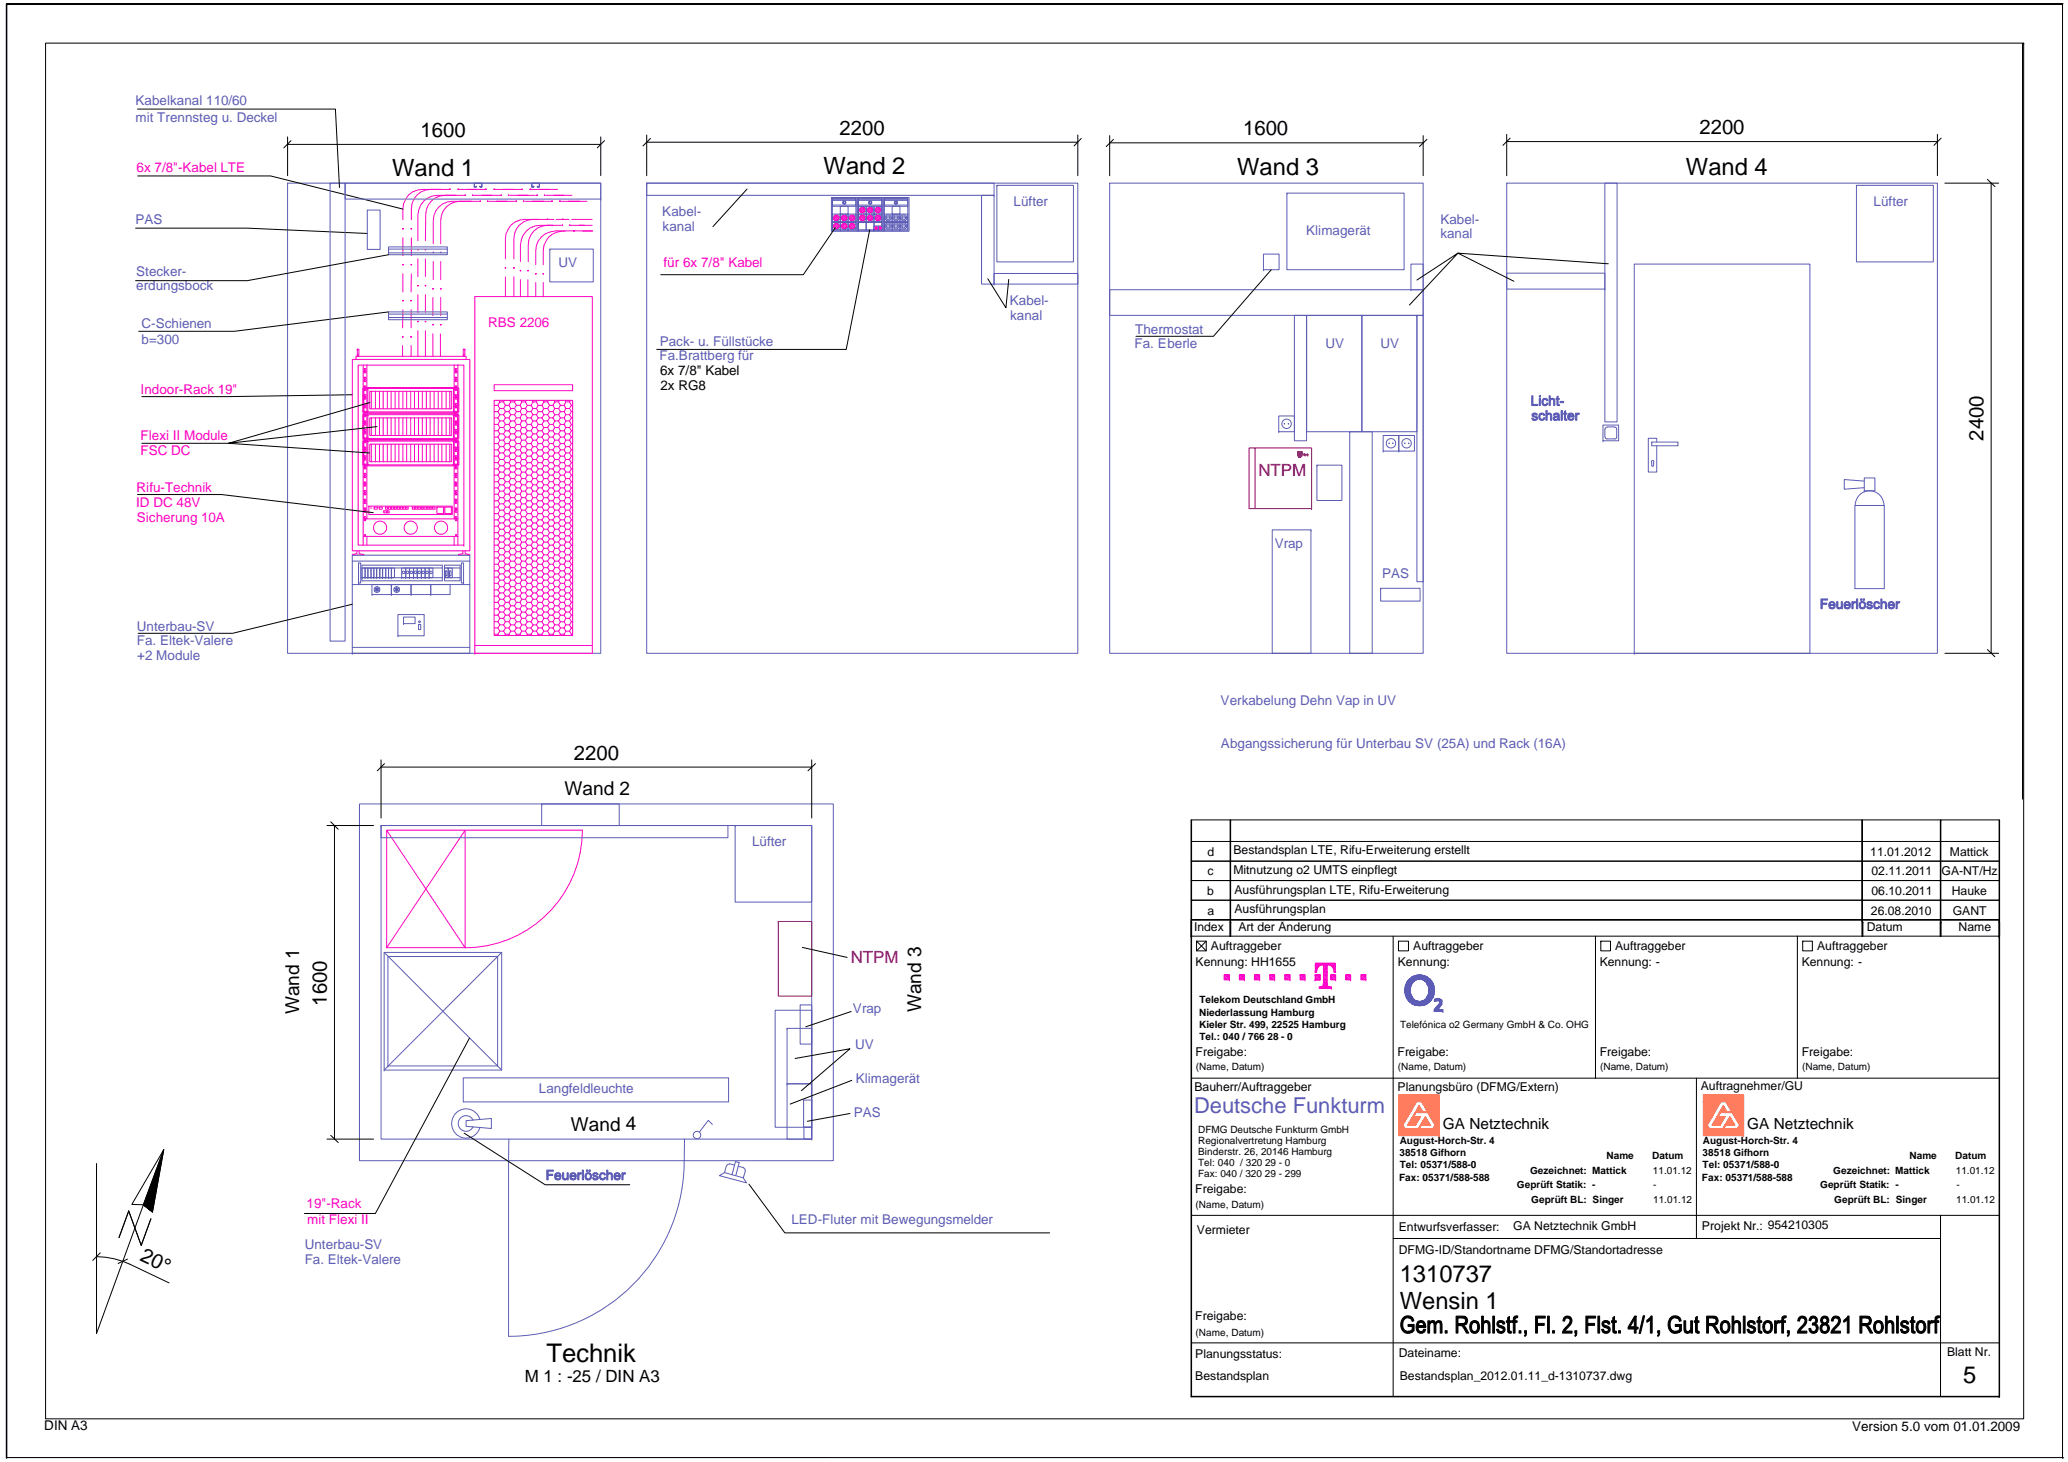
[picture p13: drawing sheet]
<svg xmlns="http://www.w3.org/2000/svg" width="420mm" height="297mm" viewBox="0 0 420 297" stroke-linecap="round" stroke-linejoin="round" font-family="sans-serif">
<defs><g id="words">
<text font-size="5.2" x="111" y="276.7">Technik</text>
<g font-size="4.8">
<text x="79.7" y="35.8">Wand 1</text>
<text x="167.3" y="35.4">Wand 2</text>
<text x="251.4" y="35.6">Wand 3</text>
<text x="342.5" y="35.6">Wand 4</text>
<text x="284.4" y="260.5">1310737</text>
<text x="284.4" y="265.9">Wensin 1</text>
<text x="398.8" y="281.1">5</text>
</g>
<text font-size="4.4" fill="#5c5cb8" x="242.6" y="226.2">Deutsche Funkturm</text>
<g font-size="4.1">
<text x="85.5" y="27.8">1600</text>
<text x="170.6" y="27.4">2200</text>
<text x="252.6" y="27.5">1600</text>
<text x="345.3" y="27.3">2200</text>
<text x="403" y="89.6" transform="rotate(-90 403 89.6)">2400</text>
<text x="116.6" y="154.3">2200</text>
<text x="66.4" y="204.3" transform="rotate(-90 66.4 204.3)">1600</text>
<text x="28.2" y="256" transform="rotate(25 28.2 256)">20°</text>
</g>
<g font-size="3.9">
<text x="114.7" y="161.6">Wand 2</text>
<text x="60.8" y="206.1" transform="rotate(-90 60.8 206.1)">Wand 1</text>
<text x="187.1" y="205.7" transform="rotate(-90 187.1 205.7)">Wand 3</text>
<text x="116" y="229.8">Wand 4</text>
</g>
<g font-size="3.4" fill="#95004a">
<text x="255.7" y="96.7">NTPM</text>
<text x="172.9" y="195.6">NTPM</text>
</g>
<text font-size="3.4" x="106.6" y="280.7">M 1 : -25 / DIN A3</text>
<g font-size="3.1">
<text x="293.1" y="229.4">GA Netztechnik</text>
<text x="355" y="229.4">GA Netztechnik</text>
</g>
<g font-size="2.7" fill="#5c5cb8">
<text x="27.5" y="21.3">Kabelkanal 110/60</text>
<text x="27.5" y="24.7">mit Trennsteg u. Deckel</text>
<text x="205.9" y="41.9">Lüfter</text>
<text x="380.7" y="41.9">Lüfter</text>
<text x="27.5" y="45.4">PAS</text>
<text x="134.6" y="44">Kabel-</text>
<text x="134.6" y="46.9">kanal</text>
<text x="265.4" y="47.6">Klimagerät</text>
<text x="292.6" y="45.4">Kabel-</text>
<text x="292.6" y="48.4">kanal</text>
<text x="27.7" y="56.1">Stecker-</text>
<text x="27.7" y="59">erdungsbock</text>
<text x="113.5" y="54.3">UV</text>
<text x="205.2" y="61.9">Kabel-</text>
<text x="205.2" y="64.9">kanal</text>
<text x="28.8" y="66.6">C-Schienen</text>
<text x="28.8" y="69.9">b=300</text>
<text x="134.1" y="70.3">Pack- u. Füllstücke</text>
<text x="230.5" y="70.8">Fa. Eberle</text>
<text x="230.6" y="67.8">Thermostat</text>
<text x="269.3" y="70.6">UV</text>
<text x="280.4" y="70.6">UV</text>
<text x="134" y="73.2">Fa.Brattberg für</text>
<text x="259" y="111.3">Vrap</text>
<text x="280.8" y="117.4">PAS</text>
<text x="27.8" y="128.1">Unterbau-SV</text>
<text x="27.8" y="131.1">Fa. Eltek-Valere</text>
<text x="27.9" y="134.1">+2 Module</text>
<text x="248" y="143.2">Verkabelung Dehn Vap in UV</text>
<text x="248.1" y="151.9">Abgangssicherung für Unterbau SV (25A) und Rack (16A)</text>
<text x="152.8" y="171.9">Lüfter</text>
<text x="173.3" y="205.9">Vrap</text>
<text x="173.7" y="213.2">UV</text>
<text x="109.5" y="222">Langfeldleuchte</text>
<text x="173.9" y="220.1">Klimagerät</text>
<text x="173.5" y="226.9">PAS</text>
<text x="160.8" y="248.6">LED-Fluter mit Bewegungsmelder</text>
<text x="61.9" y="253.7">Unterbau-SV</text>
<text x="61.9" y="256.7">Fa. Eltek-Valere</text>
</g>
<g font-size="2.7" fill="#ff00bf">
<text x="27.7" y="34.9">6x 7/8&quot;-Kabel LTE</text>
<text x="134.8" y="54.3">für 6x 7/8&quot; Kabel</text>
<text x="99.2" y="66.4">RBS 2206</text>
<text x="28.6" y="80">Indoor-Rack 19&quot;</text>
<text x="28.6" y="89.4">Flexi II Module</text>
<text x="28.6" y="92.4">FSC DC</text>
<text x="27.7" y="100">Rifu-Technik</text>
<text x="27.7" y="103">ID DC 48V</text>
<text x="27.8" y="106.1">Sicherung 10A</text>
<text x="62.3" y="245.4">19&quot;-Rack</text>
<text x="62.4" y="248.7">mit Flexi II</text>
</g>
<g font-size="2.7">
<text x="134.1" y="76.2">6x 7/8&quot; Kabel</text>
<text x="134.2" y="79.2">2x RG8</text>
<text x="9" y="290.4">DIN A3</text>
<text x="376.3" y="290.6">Version 5.0 vom 01.01.2009</text>
</g>
<g font-size="2.5">
<text x="245.3" y="173.8">d</text>
<text x="250.6" y="173.6">Bestandsplan LTE, Rifu-Erweiterung erstellt</text>
<text x="380" y="173.8">11.01.2012</text>
<text x="396.2" y="173.8">Mattick</text>
<text x="245.3" y="177.8">c</text>
<text x="250.6" y="177.6">Mitnutzung o2 UMTS einpflegt</text>
<text x="380.2" y="177.8">02.11.2011</text>
<text x="394.4" y="177.8">GA-NT/Hz</text>
<text x="245.3" y="181.8">b</text>
<text x="245.3" y="185.8">a</text>
<text x="250.8" y="185.6">Ausführungsplan</text>
<text x="250.8" y="181.6">Ausführungsplan LTE, Rifu-Erweiterung</text>
<text x="380.1" y="185.8">26.08.2010</text>
<text x="380.2" y="181.8">06.10.2011</text>
<text x="396.6" y="181.8">Hauke</text>
<text x="396.7" y="185.8">GANT</text>
<text x="242.6" y="189.1">Index</text>
<text x="251.6" y="189.1">Art der Änderung</text>
<text x="379.3" y="189.1">Datum</text>
<text x="397.9" y="189.1">Name</text>
<text x="242.9" y="196.3">Kennung: HH1655</text>
<text x="246" y="193.1">Auftraggeber</text>
<text x="284" y="196.3">Kennung:</text>
<text x="287.1" y="193.1">Auftraggeber</text>
<text x="325" y="196.3">Kennung: -</text>
<text x="328.1" y="193.1">Auftraggeber</text>
<text x="366.1" y="196.3">Kennung: -</text>
<text x="369.2" y="193.1">Auftraggeber</text>
<text x="242.9" y="214.6">Freigabe:</text>
<text x="283.9" y="214.6">Freigabe:</text>
<text x="325" y="214.6">Freigabe:</text>
<text x="366.1" y="214.6">Freigabe:</text>
<text x="242.7" y="221.6">Bauherr/Auftraggeber</text>
<text x="283.9" y="221.6">Planungsbüro (DFMG/Extern)</text>
<text x="345.5" y="221.5">Auftragnehmer/GU</text>
<text x="242.9" y="242.4">Freigabe:</text>
<text x="243.2" y="250.8">Vermieter</text>
<text x="284.2" y="250">Entwurfsverfasser:</text>
<text x="307.4" y="250">GA Netztechnik GmbH</text>
<text x="345.8" y="250">Projekt Nr.: 954210305</text>
<text x="284.2" y="254.9">DFMG-ID/Standortname DFMG/Standortadresse</text>
<text x="242.9" y="268.3">Freigabe:</text>
<text x="242.9" y="276">Planungsstatus:</text>
<text x="284.2" y="275.7">Dateiname:</text>
<text x="395.6" y="275.6">Blatt Nr.</text>
<text x="242.9" y="280.4">Bestandsplan</text>
<text x="284.4" y="280.5">Bestandsplan_2012.01.11_d-1310737.dwg</text>
</g>
<g font-size="2">
<text x="243.7" y="203.8">Telekom Deutschland GmbH</text>
<text x="243.6" y="206.4">Niederlassung Hamburg</text>
<text x="243.6" y="208.8">Kieler Str. 499, 22525 Hamburg</text>
<text x="284.4" y="208.8">Telefónica o2 Germany GmbH &amp; Co. OHG</text>
<text x="243.7" y="211.3">Tel.: 040 / 766 28 - 0</text>
<text x="243" y="217.3">(Name, Datum)</text>
<text x="284" y="217.3">(Name, Datum)</text>
<text x="325.1" y="217.3">(Name, Datum)</text>
<text x="366.1" y="217.3">(Name, Datum)</text>
<text x="243.4" y="230.2">DFMG Deutsche Funkturm GmbH</text>
<text x="243.4" y="232.4">Regionalvertretung Hamburg</text>
<text x="284.4" y="232.5">August-Horch-Str. 4</text>
<text x="346" y="232.5">August-Horch-Str. 4</text>
<text x="243.4" y="234.7">Binderstr. 26, 20146 Hamburg</text>
<text x="243.4" y="236.9">Tel: 040 / 320 29 - 0</text>
<text x="243.4" y="239.2">Fax: 040 / 320 29 - 299</text>
<text x="284.3" y="239.9">Fax: 05371/588-588</text>
<text x="284.3" y="234.9">38518 Gifhorn</text>
<text x="284.4" y="237.4">Tel: 05371/588-0</text>
<text x="310.9" y="238.5">Gezeichnet: Mattick</text>
<text x="326.4" y="235.5">Name</text>
<text x="335.7" y="235.5">Datum</text>
<text x="335.8" y="238.6">11.01.12</text>
<text x="345.8" y="239.9">Fax: 05371/588-588</text>
<text x="345.9" y="234.9">38518 Gifhorn</text>
<text x="345.9" y="237.4">Tel: 05371/588-0</text>
<text x="372.5" y="238.5">Gezeichnet: Mattick</text>
<text x="388" y="235.5">Name</text>
<text x="397.2" y="235.5">Datum</text>
<text x="397.4" y="238.6">11.01.12</text>
<text x="242.9" y="245.5">(Name, Datum)</text>
<text x="308.2" y="241.4">Geprüft Statik: -</text>
<text x="311.1" y="244.4">Geprüft BL: Singer</text>
<text x="335.9" y="241.5">-</text>
<text x="335.9" y="244.5">11.01.12</text>
<text x="369.8" y="241.4">Geprüft Statik: -</text>
<text x="372.7" y="244.4">Geprüft BL: Singer</text>
<text x="397.4" y="244.5">11.01.12</text>
<text x="397.5" y="241.5">-</text>
<text x="242.9" y="271.4">(Name, Datum)</text>
</g>
</g></defs>
<g fill="none" stroke="#5c5cb8" stroke-width=".2">
<path d="M58.4 37.2h63.7v95.5h-63.7zM58.4 37.2h.1M131.4 37.2h87.6v95.5h-87.6zM131.4 37.2h.1M131.4 37.2h70.6v2.5h-70.6zM199.4 39.7h2.6v18h-2.6zM202 39.7h.1M202.5 37.7h15.6v15.5h-15.6zM202.5 37.7h.1M225.5 37.2h63.6v95.5h-63.6zM225.5 37.2h.1M306.1 37.2h87.5v95.5h-87.5z"/>
<path d="M306.1 37.2h.1M111.7 50.6h8.8v6.7h-8.8zM111.7 50.6h.1M168.9 40.1h5.2v6.9h-5.2zM169.1 40.4h4.8M169.1 40.7h4.8M169.1 41.9h4.8M169.1 41.7h4.8M169.1 45.1h4.8M169.1 45.1h1.6v1.6h-1.6zM169.1 46.7h.1M169.1 40.4h4.8v6.3h-4.8z"/>
<path d="M169.1 40.4h.1M169.1 43.5h1.6v1.6h-1.6zM169.1 45.1h.1M169.1 42v-1.6h4.8v1.6M169.1 44.3h4.8M170.7 45.1h1.6v1.6h-1.6zM170.7 46.7h.1M170.7 43.5h1.6v1.6h-1.6zM170.7 45.1h.1M170.7 41.9h1.6v1.6h-1.6zM170.7 43.5h.1M171.3 41.3v-.3l.2-.1 .3 .1-.3-.1-.2 .1v.3"/>
<path d="M171.3 41.3l.2 .2zM171.7 41l.1 .3v-.3M171.7 41.3l-.2 .1M171.8 41.3l-.3 .2M172.3 45.1h1.6v1.6h-1.6zM172.3 46.7h.1M172.3 43.5h1.6v1.6h-1.6zM172.3 45.1h.1M173.9 46h-4.8M174.1 40.1h5.3v6.9h-5.3zM174.4 41.9h1.6v1.6h-1.6zM174.4 43.5h.1"/>
<path d="M174.4 40.4h4.8v6.3h-4.8zM174.4 40.4h.1M174.4 43.5h1.6v1.6h-1.6zM174.4 45.1h.1M174.4 42v-1.6h4.8v1.6M174.4 45.1h4.8M174.4 44.3h4.8M174.4 42.7h4.8M174.4 40.4h4.8M174.4 40.7h4.8M174.4 41.9h4.8M174.4 41.7h4.8"/>
<path d="M176 41.9h1.6v1.6h-1.6zM176 43.5h.1M176 43.5h1.6v1.6h-1.6zM176 45.1h.1M176 45.1h1.6v1.6h-1.6zM176 46.7h.1M176.6 41.3v-.3l.2-.1 .3 .1-.3-.1-.2 .1v.3M176.6 41.3l.2 .2zM177 41l.1 .3v-.3M177 41.3l-.2 .1M177.1 41.3l-.3 .2M177.6 41.9h1.6v1.6h-1.6z"/>
<path d="M177.6 43.5h.1M177.6 43.5h1.6v1.6h-1.6zM177.6 45.1h.1M179.4 40.1h5.3v6.9h-5.3zM179.7 43.5h1.6v1.6h-1.6zM179.7 45.1h.1M179.7 42v-1.6h4.7v1.6M179.7 40.4h4.7M179.7 40.7h4.7M179.7 41.9h4.7M179.7 41.7h4.7M179.7 45.1h4.7"/>
<path d="M179.7 44.3h4.7M179.7 45.1h1.6v1.6h-1.6zM179.7 46.7h.1M179.7 40.4h4.7v6.3h-4.7zM179.7 40.4h.1M179.7 45.9h4.7M181.3 45.1h1.5v1.6h-1.5zM181.3 46.7h.1M181.3 43.5h1.5v1.6h-1.5zM181.3 45.1h.1M181.3 41.9h1.5v1.6h-1.5zM181.3 43.5h.1"/>
<path d="M181.8 41l.2-.1 .3 .1v.3v-.3l-.3-.1-.2 .1M181.8 41.3l.2 .2zM181.8 41.3v-.3v.3M182.3 41.3l-.3 .1M182.3 41.3l-.3 .2M182.8 45.1h1.6v1.6h-1.6zM182.8 46.7h.1M182.8 43.5h1.6v1.6h-1.6zM182.8 45.1h.1M202 55.6h17v2.1h-17zM202 57.7h.1M73 163.3h96.3v72.5h-96.3z"/>
<path d="M77.4 167.7h87.5v63.7h-87.5zM77.4 167.7h70.5v2.5h-70.5zM77.4 167.7h.1M110.1 163.3h15.7v4.4h-15.7zM110.1 163.3h.1M149.4 167.7h15.5v15.6h-15.5zM149.4 167.7h.1M157.5 205.3h7.4v23.7h-7.4zM162.6 204.2h2.3v7.9h-2.3zM103.4 231.4l-.1 40.1a35.7 35.7 0 0 0 35.7-35.7l.1-4.4M144.7 228.5l-.8-.9-1.8 2.4M159.9 220.2h5v11.2h-5z"/>
<path d="M159.9 220.2h.1M163.3 223.5h1.6v5.5h-1.6zM163.3 223.5h.1M163.3 229h1.6v2.4h-1.6zM164.9 229h.1M164.9 231.4h.1"/>
<circle cx="169.9" cy="44.3" r=".39"/>
<circle cx="169.9" cy="46" r=".39"/>
<circle cx="169.9" cy="44.3" r=".63"/>
<circle cx="169.9" cy="46" r=".63"/>
<circle cx="171.5" cy="46" r=".39"/>
<circle cx="171.5" cy="44.3" r=".39"/>
<circle cx="171.5" cy="41.1" r=".32"/>
<circle cx="171.5" cy="44.3" r=".63"/>
<circle cx="171.5" cy="46" r=".63"/>
<circle cx="173.1" cy="44.3" r=".39"/>
<circle cx="173.1" cy="46" r=".39"/>
<circle cx="173.1" cy="46" r=".63"/>
<circle cx="173.1" cy="44.3" r=".63"/>
<circle cx="175.2" cy="42.7" r=".39"/>
<circle cx="175.2" cy="44.3" r=".39"/>
<circle cx="175.2" cy="42.7" r=".63"/>
<circle cx="175.2" cy="44.3" r=".63"/>
<circle cx="176.8" cy="44.3" r=".39"/>
<circle cx="176.8" cy="42.7" r=".39"/>
<circle cx="176.8" cy="41.1" r=".32"/>
<circle cx="176.8" cy="42.7" r=".63"/>
<circle cx="176.8" cy="44.3" r=".63"/>
<circle cx="178.4" cy="42.7" r=".39"/>
<circle cx="178.4" cy="44.3" r=".39"/>
<circle cx="178.4" cy="44.3" r=".63"/>
<circle cx="178.4" cy="42.7" r=".63"/>
<circle cx="180.4" cy="45.9" r=".39"/>
<circle cx="180.4" cy="44.3" r=".39"/>
<circle cx="180.4" cy="44.3" r=".63"/>
<circle cx="180.4" cy="45.9" r=".63"/>
<circle cx="182" cy="45.9" r=".39"/>
<circle cx="182" cy="44.3" r=".39"/>
<circle cx="182" cy="41.1" r=".32"/>
<circle cx="182" cy="44.3" r=".63"/>
<circle cx="182" cy="45.9" r=".63"/>
<circle cx="183.6" cy="45.9" r=".39"/>
<circle cx="183.6" cy="44.3" r=".39"/>
<circle cx="183.6" cy="44.3" r=".63"/>
<circle cx="183.6" cy="45.9" r=".63"/>
<circle cx="141.6" cy="230.6" r=".76"/>
</g>
<g fill="none" stroke="#ff00bf" stroke-width=".2">
<path d="M96.5 60.3h23.8v72.4h-23.8zM100.4 78.2h15.9v1.2h-15.9zM100.4 97.9h.8M100.4 96.5h.8M100.4 95.3h.8M100.4 94h.8M100.4 92.7h.8M100.4 91.4h.8M100.4 90.1h.8M100.4 88.8h.8M100.4 87.5h.8M100.4 86.2h.8"/>
<path d="M100.4 84.9h.8M100.4 83.6h.8M100.4 82.4h.8M100.4 81.3h15.9v47.8h-15.9zM100.4 81.3h.1M100.4 99.1h.8M101.2 94l.3 .6M101.2 92.7l.3 .7M101.2 91.4l.3 .6M101.2 90.1l.3 .7M101.2 88.8l.3 .6M101.2 87.5l.3 .7"/>
<path d="M101.2 86.2l.3 .7M101.2 84.9l.3 .6M101.2 83.6l.3 .7M101.2 82.4l.3 .6M101.2 99.1l.3 .7M101.2 97.9l.3 .6M101.2 96.5l.3 .7M101.2 95.3l.3 .6M101.4 81.3l.1 .4M101.5 98.5h.8M101.5 97.2h.8M101.5 95.9h.8"/>
<path d="M101.5 94.6h.8M101.5 93.4h.8M101.5 92h.8M101.5 90.8h.8M101.5 89.4h.8M101.5 88.2h.8M101.5 86.9h.8M101.5 85.5h.8M101.5 84.3h.8M101.5 83h.8M101.5 99.8h.8M101.5 81.7h.8"/>
<path d="M101.5 99.8l-.3 .6M101.5 98.5l-.3 .6M101.5 97.2l-.3 .7M101.5 95.9l-.3 .6M101.5 94.6l-.3 .7M101.5 93.4l-.3 .6M101.5 92l-.3 .7M101.5 90.8l-.3 .6M101.5 89.4l-.3 .7M101.5 88.2l-.3 .6M101.5 81.7l-.3 .7M101.5 83l-.3 .6"/>
<path d="M101.5 84.3l-.3 .6M101.5 85.5l-.3 .7M101.5 86.9l-.3 .6M102.3 95.9l.4 .6M102.3 94.6l.4 .7M102.3 93.4l.4 .6M102.3 92l.4 .7M102.3 90.8l.4 .6M102.3 89.4l.4 .7M102.3 88.2l.4 .6M102.3 86.9l.4 .6M102.3 85.5l.4 .7"/>
<path d="M102.3 84.3l.4 .6M102.3 83l.4 .6M102.3 81.7l.4 .7M102.3 99.8l.4 .6M102.3 98.5l.4 .6M102.3 97.2l.4 .7M102.5 81.3l-.2 .4M102.7 97.9h.7M102.7 96.5h.7M102.7 95.3h.7M102.7 94h.7M102.7 92.7h.7"/>
<path d="M102.7 91.4h.7M102.7 90.1h.7M102.7 88.8h.7M102.7 87.5h.7M102.7 86.2h.7M102.7 84.9h.7M102.7 83.6h.7M102.7 82.4h.7M102.7 99.1h.7M102.7 99.1l-.4 .7M102.7 97.9l-.4 .6M102.7 96.5l-.4 .7"/>
<path d="M102.7 95.3l-.4 .6M102.7 94l-.4 .6M102.7 92.7l-.4 .7M102.7 91.4l-.4 .6M102.7 90.1l-.4 .7M102.7 88.8l-.4 .6M102.7 87.5l-.4 .7M102.7 86.2l-.4 .7M102.7 82.4l-.4 .6M102.7 83.6l-.4 .7M102.7 84.9l-.4 .6M103.4 97.9l.4 .6"/>
<path d="M103.4 96.5l.4 .7M103.4 95.3l.4 .6M103.4 94l.4 .6M103.4 92.7l.4 .7M103.4 91.4l.4 .6M103.4 90.1l.4 .7M103.4 88.8l.4 .6M103.4 87.5l.4 .7M103.4 86.2l.4 .7M103.4 84.9l.4 .6M103.4 83.6l.4 .7M103.4 82.4l.4 .6"/>
<path d="M103.4 99.1l.4 .7M103.6 81.3l.2 .4M103.8 98.5h.7M103.8 97.2h.7M103.8 95.9h.7M103.8 94.6h.7M103.8 93.4h.7M103.8 92h.7M103.8 90.8h.7M103.8 89.4h.7M103.8 88.2h.7M103.8 86.9h.7"/>
<path d="M103.8 85.5h.7M103.8 84.3h.7M103.8 99.8l-.4 .6M103.8 83h.7M103.8 99.8h.7M103.8 98.5l-.4 .6M103.8 81.7h.7M103.8 97.2l-.4 .7M103.8 95.9l-.4 .6M103.8 94.6l-.4 .7M103.8 93.4l-.4 .6M103.8 92l-.4 .7"/>
<path d="M103.8 90.8l-.4 .6M103.8 89.4l-.4 .7M103.8 88.2l-.4 .6M103.8 86.9l-.4 .6M103.8 85.5l-.4 .7M103.8 84.3l-.4 .6M103.8 81.7l-.4 .7M103.8 83l-.4 .6M104.5 99.8l.4 .6M104.5 98.5l.4 .6M104.5 97.2l.4 .7M104.5 95.9l.4 .6"/>
<path d="M104.5 94.6l.4 .7M104.5 93.4l.4 .6M104.5 92l.4 .7M104.5 90.8l.4 .6M104.5 89.4l.4 .7M104.5 88.2l.4 .6M104.5 86.9l.4 .6M104.5 85.5l.4 .7M104.5 84.3l.4 .6M104.5 83l.4 .6M104.5 81.7l.4 .7M104.7 81.3l-.2 .4"/>
<path d="M104.9 97.9h.8M104.9 96.5h.8M104.9 95.3h.8M104.9 94h.8M104.9 92.7h.8M104.9 91.4h.8M104.9 90.1h.8M104.9 88.8h.8M104.9 87.5h.8M104.9 86.2h.8M104.9 84.9h.8M104.9 83.6h.8"/>
<path d="M104.9 97.9l-.4 .6M104.9 96.5l-.4 .7M104.9 82.4h.8M104.9 99.1h.8M104.9 95.3l-.4 .6M104.9 99.1l-.4 .7M104.9 94l-.4 .6M104.9 92.7l-.4 .7M104.9 91.4l-.4 .6M104.9 90.1l-.4 .7M104.9 88.8l-.4 .6M104.9 87.5l-.4 .7"/>
<path d="M104.9 86.2l-.4 .7M104.9 84.9l-.4 .6M104.9 83.6l-.4 .7M104.9 82.4l-.4 .6M105.7 82.4l.3 .6M105.7 99.1l.3 .7M105.7 97.9l.3 .6M105.7 96.5l.3 .7M105.7 95.3l.3 .6M105.7 94l.3 .6M105.7 92.7l.3 .7M105.7 91.4l.3 .6"/>
<path d="M105.7 90.1l.3 .7M105.7 88.8l.3 .6M105.7 87.5l.3 .7M105.7 86.2l.3 .7M105.7 84.9l.3 .6M105.7 83.6l.3 .7M105.9 81.3l.1 .4M106 98.5h.8M106 97.2h.8M106 95.9h.8M106 94.6h.8M106 93.4h.8"/>
<path d="M106 92h.8M106 90.8h.8M106 89.4h.8M106 88.2h.8M106 86.9h.8M106 85.5h.8M106 84.3h.8M106 99.8l-.3 .6M106 95.9l-.3 .6M106 83h.8M106 98.5l-.3 .6M106 99.8h.8"/>
<path d="M106 94.6l-.3 .7M106 81.7h.8M106 93.4l-.3 .6M106 97.2l-.3 .7M106 92l-.3 .7M106 90.8l-.3 .6M106 89.4l-.3 .7M106 88.2l-.3 .6M106 86.9l-.3 .6M106 85.5l-.3 .7M106 84.3l-.3 .6M106 83l-.3 .6"/>
<path d="M106 81.7l-.3 .7M106.8 84.3l.3 .6M106.8 83l.3 .6M106.8 81.7l.3 .7M106.8 99.8l.3 .6M106.8 98.5l.3 .6M106.8 97.2l.3 .7M106.8 95.9l.3 .6M106.8 94.6l.3 .7M106.8 93.4l.3 .6M106.8 92l.3 .7M106.8 90.8l.3 .6"/>
<path d="M106.8 89.4l.3 .7M106.8 88.2l.3 .6M106.8 86.9l.3 .6M106.8 85.5l.3 .7M106.9 81.3l-.1 .4M107.1 97.9h.8M107.1 96.5h.8M107.1 95.3h.8M107.1 94h.8M107.1 92.7h.8M107.1 91.4h.8M107.1 90.1h.8"/>
<path d="M107.1 88.8h.8M107.1 87.5h.8M107.1 86.2h.8M107.1 99.1l-.3 .7M107.1 84.9h.8M107.1 97.9l-.3 .6M107.1 83.6h.8M107.1 94l-.3 .6M107.1 96.5l-.3 .7M107.1 92.7l-.3 .7M107.1 82.4h.8M107.1 99.1h.8"/>
<path d="M107.1 91.4l-.3 .6M107.1 95.3l-.3 .6M107.1 90.1l-.3 .7M107.1 88.8l-.3 .6M107.1 87.5l-.3 .7M107.1 86.2l-.3 .7M107.1 84.9l-.3 .6M107.1 83.6l-.3 .7M107.1 82.4l-.3 .6M107.9 86.2l.4 .7M107.9 84.9l.4 .6M107.9 83.6l.4 .7"/>
<path d="M107.9 82.4l.4 .6M107.9 99.1l.4 .7M107.9 97.9l.4 .6M107.9 96.5l.4 .7M107.9 95.3l.4 .6M107.9 94l.4 .6M107.9 92.7l.4 .7M107.9 91.4l.4 .6M107.9 90.1l.4 .7M107.9 88.8l.4 .6M107.9 87.5l.4 .7M108.1 81.3l.2 .4"/>
<path d="M108.3 99.8l-.4 .6M108.3 88.2h.7M108.3 98.5l-.4 .6M108.3 86.9h.7M108.3 97.2l-.4 .7M108.3 85.5h.7M108.3 95.9l-.4 .6M108.3 84.3h.7M108.3 92l-.4 .7M108.3 94.6l-.4 .7M108.3 83h.7M108.3 90.8l-.4 .6"/>
<path d="M108.3 89.4l-.4 .7M108.3 93.4l-.4 .6M108.3 81.7h.7M108.3 88.2l-.4 .6M108.3 86.9l-.4 .6M108.3 85.5l-.4 .7M108.3 84.3l-.4 .6M108.3 83l-.4 .6M108.3 81.7l-.4 .7M109 88.2l.4 .6M109 86.9l.4 .6M109 85.5l.4 .7"/>
<path d="M109 84.3l.4 .6M109 83l.4 .6M109 81.7l.4 .7M109 99.8l.4 .6M109 98.5l.4 .6M109 97.2l.4 .7M109 95.9l.4 .6M109 94.6l.4 .7M109 93.4l.4 .6M109 92l.4 .7M109 90.8l.4 .6M109 89.4l.4 .7"/>
<path d="M109.2 81.3l-.2 .4M109.4 97.9h.7M109.4 96.5h.7M109.4 95.3h.7M109.4 94h.7M109.4 92.7h.7M109.4 91.4h.7M109.4 90.1h.7M109.4 99.1l-.4 .7h-.7M109.4 88.8h.7M109.4 97.9l-.4 .6h-.7M109.4 87.5h.7"/>
<path d="M109.4 96.5l-.4 .7h-.7M109.4 86.2h.7M109.4 95.3l-.4 .6h-.7M109.4 84.9h.7M109.4 94l-.4 .6h-.7M109.4 83.6h.7M109.4 90.1l-.4 .7h-.7M109.4 92.7l-.4 .7h-.7M109.4 88.8l-.4 .6h-.7M109.4 82.4h.7M109.4 99.1h.7M109.4 91.4l-.4 .6h-.7"/>
<path d="M109.4 87.5l-.4 .7M109.4 86.2l-.4 .7M109.4 84.9l-.4 .6M109.4 83.6l-.4 .7M109.4 82.4l-.4 .6M110.1 90.1l.4 .7-.4 .6M110.1 88.8l.4 .6-.4 .7M110.1 87.5l.4 .7-.4 .6M110.1 86.2l.4 .7-.4 .6M110.1 84.9l.4 .6-.4 .7M110.1 83.6l.4 .7-.4 .6M110.1 82.4l.4 .6"/>
<path d="M110.1 99.1l.4 .7h.8l.3 .6M110.1 97.9l.4 .6h.8l.3 .6M110.1 96.5l.4 .7M110.1 95.3l.4 .6M110.1 94l.4 .6M110.1 92.7l.4 .7M110.1 91.4l.4 .6M110.3 81.3l.2 .4M110.5 99.8l-.4 .6M110.5 98.5l-.4 .6M110.5 90.8h.8M110.5 89.4h.8"/>
<path d="M110.5 88.2h.8M110.5 86.9h.8M110.5 85.5h.8M110.5 84.3h.8M110.5 83h.8M110.5 81.7h.8M110.5 83l-.4 .6M110.5 81.7l-.4 .7M111.3 93.4h-.8l-.4 .6M111.3 92h-.8l-.4 .7M111.3 86.9l.3 .6M111.3 85.5l.3 .7"/>
<path d="M111.3 84.3l.3 .6M111.3 83l.3 .6M111.3 81.7l.3 .7M111.3 97.2l.3 .7M111.3 95.9l.3 .6M111.3 94.6l.3 .7M111.5 81.3l-.2 .4M111.6 97.9h.7M111.6 96.5h.7M111.6 95.3h.7M111.6 94h.7M111.6 99.1l-.3 .7"/>
<path d="M111.6 92.7h.7M111.6 97.9l-.3 .6M111.6 91.4h.7M111.6 96.5l-.3 .7h-.8l-.4 .7M111.6 90.1h.7M111.6 95.3l-.3 .6h-.8l-.4 .6M111.6 88.8h.7M111.6 94l-.3 .6h-.8l-.4 .7M111.6 87.5h.7M111.6 92.7l-.3 .7 .3 .6M111.6 86.2h.7M111.6 91.4l-.3 .6 .3 .7"/>
<path d="M111.6 84.9h.7M111.6 90.1l-.3 .7 .3 .6M111.6 86.2l-.3 .7M111.6 83.6h.7M111.6 88.8l-.3 .6 .3 .7M111.6 84.9l-.3 .6M111.6 82.4h.7M111.6 87.5l-.3 .7 .3 .6M111.6 83.6l-.3 .7M111.6 99.1h.7M111.6 82.4l-.3 .6M112.3 94l.4 .6"/>
<path d="M112.3 92.7l.4 .7M112.3 91.4l.4 .6M112.3 90.1l.4 .7M112.3 88.8l.4 .6M112.3 87.5l.4 .7M112.3 86.2l.4 .7M112.3 84.9l.4 .6M112.3 83.6l.4 .7M112.3 82.4l.4 .6M112.3 99.1l.4 .7M112.3 97.9l.4 .6M112.3 96.5l.4 .7"/>
<path d="M112.3 95.3l.4 .6M112.5 81.3l.2 .4M112.7 97.2h.8M112.7 99.8l-.4 .6M112.7 95.9h.8M112.7 98.5l-.4 .6M112.7 94.6h.8M112.7 97.2l-.4 .7M112.7 93.4h.8M112.7 95.9l-.4 .6M112.7 92h.8M112.7 94.6l-.4 .7"/>
<path d="M112.7 90.8h.8M112.7 93.4l-.4 .6M112.7 89.4h.8M112.7 92l-.4 .7M112.7 88.2h.8M112.7 90.8l-.4 .6M112.7 86.9h.8M112.7 89.4l-.4 .7M112.7 85.5h.8M112.7 88.2l-.4 .6M112.7 84.3h.8M112.7 86.9l-.4 .6"/>
<path d="M112.7 83h.8M112.7 83l-.4 .6M112.7 99.8h.8M112.7 81.7l-.4 .7M112.7 85.5l-.4 .7M112.7 81.7h.8M112.7 98.5h.8M112.7 84.3l-.4 .6M113.5 94.6l.4 .7M113.5 93.4l.4 .6M113.5 92l.4 .7M113.5 90.8l.4 .6"/>
<path d="M113.5 89.4l.4 .7M113.5 88.2l.4 .6M113.5 86.9l.4 .6M113.5 85.5l.4 .7M113.5 84.3l.4 .6M113.5 83l.4 .6M113.5 81.7l.4 .7M113.5 99.8l.4 .6M113.5 98.5l.4 .6M113.5 97.2l.4 .7M113.5 95.9l.4 .6M113.7 81.3l-.2 .4"/>
<path d="M113.9 97.9h.7M113.9 99.1l-.4 .7M113.9 96.5h.7M113.9 97.9l-.4 .6M113.9 95.3h.7M113.9 96.5l-.4 .7M113.9 94h.7M113.9 95.3l-.4 .6M113.9 92.7h.7M113.9 94l-.4 .6M113.9 91.4h.7M113.9 92.7l-.4 .7"/>
<path d="M113.9 90.1h.7M113.9 91.4l-.4 .6M113.9 88.8h.7M113.9 90.1l-.4 .7M113.9 87.5h.7M113.9 88.8l-.4 .6M113.9 86.2h.7M113.9 87.5l-.4 .7M113.9 84.9h.7M113.9 86.2l-.4 .7M113.9 83.6h.7M113.9 84.9l-.4 .6"/>
<path d="M113.9 82.4h.7M113.9 83.6l-.4 .7M113.9 99.1h.7M113.9 82.4l-.4 .6M114.6 96.5l.3 .7M114.6 95.3l.3 .6M114.6 94l.3 .6M114.6 92.7l.3 .7M114.6 91.4l.3 .6M114.6 90.1l.3 .7M114.6 88.8l.3 .6M114.6 87.5l.3 .7"/>
<path d="M114.6 86.2l.3 .7M114.6 84.9l.3 .6M114.6 83.6l.3 .7M114.6 82.4l.3 .6M114.6 99.1l.3 .7M114.6 97.9l.3 .6M114.8 81.3l.1 .4M114.9 98.5l-.3 .6M114.9 97.2l-.3 .7M114.9 97.2h.8M114.9 95.9l-.3 .6M114.9 95.9h.8"/>
<path d="M114.9 94.6l-.3 .7M114.9 94.6h.8M114.9 93.4l-.3 .6M114.9 93.4h.8M114.9 92l-.3 .7M114.9 92h.8M114.9 90.8l-.3 .6M114.9 90.8h.8M114.9 89.4l-.3 .7M114.9 89.4h.8M114.9 88.2l-.3 .6M114.9 88.2h.8"/>
<path d="M114.9 86.9l-.3 .6M114.9 86.9h.8M114.9 85.5l-.3 .7M114.9 85.5h.8M114.9 84.3l-.3 .6M114.9 84.3h.8M114.9 83l-.3 .6M114.9 83h.8M114.9 99.8h.8M114.9 81.7l-.3 .7M114.9 81.7h.8M114.9 99.8l-.3 .6"/>
<path d="M114.9 98.5h.8M115.7 98.5l.4 .6M115.7 97.2l.4 .7M115.7 95.9l.4 .6M115.7 94.6l.4 .7M115.7 93.4l.4 .6M115.7 92l.4 .7M115.7 90.8l.4 .6M115.7 89.4l.4 .7M115.7 88.2l.4 .6M115.7 86.9l.4 .6M115.7 85.5l.4 .7"/>
<path d="M115.7 84.3l.4 .6M115.7 83l.4 .6M115.7 81.7l.4 .7M115.7 99.8l.4 .6M115.9 81.3l-.2 .4M116.1 96.5l-.4 .7M116.1 97.9h.2M116.1 95.3l-.4 .6M116.1 96.5h.2M116.1 94l-.4 .6M116.1 95.3h.2M116.1 92.7l-.4 .7"/>
<path d="M116.1 94h.2M116.1 91.4l-.4 .6M116.1 92.7h.2M116.1 90.1l-.4 .7M116.1 91.4h.2M116.1 88.8l-.4 .6M116.1 90.1h.2M116.1 87.5l-.4 .7M116.1 88.8h.2M116.1 86.2l-.4 .7M116.1 87.5h.2M116.1 84.9l-.4 .6"/>
<path d="M116.1 86.2h.2M116.1 83.6l-.4 .7M116.1 84.9h.2M116.1 82.4l-.4 .6M116.1 83.6h.2M116.1 99.1l-.4 .7M116.1 82.4h.2M116.1 99.1h.2M116.1 97.9l-.4 .6M100.4 116h.8M100.4 114.6h.8M100.4 113.4h.8"/>
<path d="M100.4 112.1h.8M100.4 110.8h.8M100.4 109.5h.8M100.4 108.2h.8M100.4 106.9h.8M100.4 105.6h.8M100.4 104.4h.8M100.4 103h.8M100.4 119.8h.8l.3 .7M100.4 101.7h.8M100.4 118.5h.8M100.4 100.4h.8"/>
<path d="M100.4 117.2h.8M101.2 118.5l.3 .7M101.2 117.2l.3 .7M101.2 116l.3 .6M101.2 114.6l.3 .7M101.2 113.4l.3 .6M101.2 112.1l.3 .6M101.2 110.8l.3 .6M101.2 109.5l.3 .6M101.2 108.2l.3 .7M101.2 106.9l.3 .6M101.2 105.6l.3 .7"/>
<path d="M101.2 104.4l.3 .6M101.2 103l.3 .7M101.2 101.7l.3 .7M101.2 100.4l.3 .7M101.5 115.3h.8M101.5 114h.8M101.5 119.2l-.3 .6M101.5 112.7h.8M101.5 117.9l-.3 .6M101.5 111.4h.8M101.5 116.6l-.3 .6M101.5 110.1h.8"/>
<path d="M101.5 115.3l-.3 .7M101.5 108.9h.8M101.5 114l-.3 .6M101.5 107.5h.8M101.5 112.7l-.3 .7M101.5 106.3h.8M101.5 111.4l-.3 .7M101.5 105h.8M101.5 110.1l-.3 .7M101.5 103.7h.8M101.5 108.9l-.3 .6M101.5 102.4h.8"/>
<path d="M101.5 119.2h.8M101.5 107.5l-.3 .7M101.5 101.1h.8M101.5 117.9h.8M101.5 103.7l-.3 .7M101.5 106.3l-.3 .6M101.5 102.4l-.3 .6M101.5 116.6h.8M101.5 101.1l-.3 .6M101.5 105l-.3 .6M102.3 119.2l.4 .6h.7M102.3 117.9l.4 .6"/>
<path d="M102.3 116.6l.4 .6M102.3 115.3l.4 .7M102.3 114l.4 .6M102.3 112.7l.4 .7M102.3 111.4l.4 .7M102.3 110.1l.4 .7M102.3 108.9l.4 .6M102.3 107.5l.4 .7M102.3 106.3l.4 .6M102.3 105l.4 .6M102.3 103.7l.4 .7M102.3 102.4l.4 .6"/>
<path d="M102.3 101.1l.4 .6M102.7 119.8l-.4 .7M102.7 114.6h.7M102.7 118.5l-.4 .7M102.7 113.4h.7M102.7 117.2l-.4 .7M102.7 112.1h.7M102.7 116l-.4 .6M102.7 110.8h.7M102.7 114.6l-.4 .7M102.7 109.5h.7M102.7 113.4l-.4 .6"/>
<path d="M102.7 108.2h.7M102.7 112.1l-.4 .6M102.7 106.9h.7M102.7 110.8l-.4 .6M102.7 105.6h.7M102.7 109.5l-.4 .6M102.7 104.4h.7M102.7 108.2l-.4 .7M102.7 103h.7M102.7 106.9l-.4 .6M102.7 101.7h.7M102.7 105.6l-.4 .7"/>
<path d="M102.7 118.5h.7M102.7 101.7l-.4 .7M102.7 100.4h.7M102.7 104.4l-.4 .6M102.7 117.2h.7M102.7 100.4l-.4 .7M102.7 103l-.4 .7M102.7 116h.7M103.4 118.5l.4 .7M103.4 117.2l.4 .7M103.4 116l.4 .6M103.4 114.6l.4 .7"/>
<path d="M103.4 113.4l.4 .6M103.4 112.1l.4 .6M103.4 110.8l.4 .6M103.4 109.5l.4 .6M103.4 108.2l.4 .7M103.4 106.9l.4 .6M103.4 105.6l.4 .7M103.4 104.4l.4 .6M103.4 103l.4 .7M103.4 101.7l.4 .7M103.4 100.4l.4 .7M103.8 119.2l-.4 .6 .4 .7"/>
<path d="M103.8 117.9l-.4 .6M103.8 115.3h.7M103.8 116.6l-.4 .6M103.8 114h.7M103.8 115.3l-.4 .7M103.8 112.7h.7M103.8 114l-.4 .6M103.8 111.4h.7M103.8 112.7l-.4 .7M103.8 110.1h.7M103.8 111.4l-.4 .7M103.8 108.9h.7"/>
<path d="M103.8 110.1l-.4 .7M103.8 107.5h.7M103.8 108.9l-.4 .6M103.8 106.3h.7M103.8 107.5l-.4 .7M103.8 105h.7M103.8 106.3l-.4 .6M103.8 103.7h.7M103.8 105l-.4 .6M103.8 102.4h.7M103.8 119.2h.7M103.8 103.7l-.4 .7"/>
<path d="M103.8 101.1h.7M103.8 117.9h.7M103.8 102.4l-.4 .6M103.8 116.6h.7M103.8 101.1l-.4 .6M104.5 119.2l.4 .6-.4 .7M104.5 117.9l.4 .6M104.5 116.6l.4 .6M104.5 115.3l.4 .7M104.5 114l.4 .6M104.5 112.7l.4 .7M104.5 111.4l.4 .7"/>
<path d="M104.5 110.1l.4 .7M104.5 108.9l.4 .6M104.5 107.5l.4 .7M104.5 106.3l.4 .6M104.5 105l.4 .6M104.5 103.7l.4 .7M104.5 102.4l.4 .6M104.5 101.1l.4 .6M104.9 116l-.4 .6M104.9 114.6h.8M104.9 114.6l-.4 .7M104.9 113.4h.8"/>
<path d="M104.9 113.4l-.4 .6M104.9 112.1h.8M104.9 112.1l-.4 .6M104.9 110.8h.8M104.9 110.8l-.4 .6M104.9 109.5h.8M104.9 109.5l-.4 .6M104.9 108.2h.8M104.9 108.2l-.4 .7M104.9 106.9h.8M104.9 106.9l-.4 .6M104.9 105.6h.8"/>
<path d="M104.9 105.6l-.4 .7M104.9 104.4h.8M104.9 104.4l-.4 .6M104.9 103h.8M104.9 103l-.4 .7M104.9 119.8h.8M104.9 101.7h.8M104.9 101.7l-.4 .7M104.9 118.5h.8M104.9 100.4h.8M104.9 100.4l-.4 .7M104.9 117.2h.8"/>
<path d="M104.9 118.5l-.4 .7M104.9 116h.8M104.9 117.2l-.4 .7M105.7 101.7l.3 .7M105.7 100.4l.3 .7M105.7 118.5l.3 .7M105.7 117.2l.3 .7M105.7 116l.3 .6M105.7 114.6l.3 .7M105.7 113.4l.3 .6M105.7 112.1l.3 .6M105.7 110.8l.3 .6"/>
<path d="M105.7 109.5l.3 .6M105.7 108.2l.3 .7M105.7 106.9l.3 .6M105.7 105.6l.3 .7M105.7 104.4l.3 .6M105.7 103l.3 .7M106 114l-.3 .6M106 115.3h.8M106 112.7l-.3 .7M106 114h.8M106 111.4l-.3 .7M106 112.7h.8"/>
<path d="M106 110.1l-.3 .7M106 111.4h.8M106 108.9l-.3 .6M106 110.1h.8M106 107.5l-.3 .7M106 108.9h.8M106 106.3l-.3 .6M106 107.5h.8M106 105l-.3 .6M106 106.3h.8M106 103.7l-.3 .7M106 105h.8"/>
<path d="M106 102.4l-.3 .6M106 103.7h.8M106 101.1l-.3 .6M106 102.4h.8M106 119.2l-.3 .6 .3 .7M106 119.2h.8M106 101.1h.8M106 117.9l-.3 .6M106 117.9h.8M106 116.6l-.3 .6M106 116.6h.8M106 115.3l-.3 .7"/>
<path d="M106.8 103.7l.3 .7M106.8 102.4l.3 .6M106.8 101.1l.3 .6M106.8 119.2l.3 .6-.3 .7M106.8 117.9l.3 .6M106.8 116.6l.3 .6M106.8 115.3l.3 .7M106.8 114l.3 .6M106.8 112.7l.3 .7M106.8 111.4l.3 .7M106.8 110.1l.3 .7M106.8 108.9l.3 .6"/>
<path d="M106.8 107.5l.3 .7M106.8 106.3l.3 .6M106.8 105l.3 .6M107.1 112.1l-.3 .6M107.1 114.6h.8M107.1 110.8l-.3 .6M107.1 113.4h.8M107.1 109.5l-.3 .6M107.1 112.1h.8M107.1 108.2l-.3 .7M107.1 110.8h.8M107.1 106.9l-.3 .6"/>
<path d="M107.1 109.5h.8M107.1 105.6l-.3 .7M107.1 108.2h.8M107.1 104.4l-.3 .6M107.1 106.9h.8M107.1 103l-.3 .7M107.1 105.6h.8M107.1 101.7l-.3 .7M107.1 104.4h.8M107.1 100.4l-.3 .7M107.1 118.5l-.3 .7M107.1 103h.8"/>
<path d="M107.1 119.8h.8M107.1 117.2l-.3 .7M107.1 101.7h.8M107.1 118.5h.8M107.1 116l-.3 .6M107.1 100.4h.8M107.1 117.2h.8M107.1 114.6l-.3 .7M107.1 116h.8M107.1 113.4l-.3 .6M107.9 105.6l.4 .7M107.9 104.4l.4 .6"/>
<path d="M107.9 103l.4 .7M107.9 101.7l.4 .7M107.9 100.4l.4 .7M107.9 118.5l.4 .7M107.9 117.2l.4 .7M107.9 116l.4 .6M107.9 114.6l.4 .7M107.9 113.4l.4 .6M107.9 112.1l.4 .6M107.9 110.8l.4 .6M107.9 109.5l.4 .6M107.9 108.2l.4 .7"/>
<path d="M107.9 106.9l.4 .6M108.3 110.1l-.4 .7M108.3 108.9l-.4 .6M108.3 107.5l-.4 .7M108.3 106.3l-.4 .6M108.3 105l-.4 .6M108.3 103.7l-.4 .7M108.3 102.4l-.4 .6M108.3 107.5h.7M108.3 101.1l-.4 .6M108.3 119.2l-.4 .6 .4 .7M108.3 106.3h.7"/>
<path d="M108.3 117.9l-.4 .6M108.3 105h.7M108.3 116.6l-.4 .6M108.3 103.7h.7M108.3 115.3l-.4 .7M108.3 102.4h.7M108.3 114l-.4 .6M108.3 112.7l-.4 .7M108.3 111.4l-.4 .7M109 107.5l.4 .7M109 106.3l.4 .6M109 105l.4 .6"/>
<path d="M109 103.7l.4 .7M109 102.4l.4 .6M109 101.1l.4 .6M109 119.2l.4 .6-.4 .7M109 117.9l.4 .6M109 116.6l.4 .6M109 115.3l.4 .7M109 114l.4 .6M109 112.7l.4 .7M109 111.4l.4 .7M109 110.1l.4 .7M109 108.9l.4 .6"/>
<path d="M109.4 108.2l-.4 .7h-.7M109.4 114.6h.7M109.4 106.9l-.4 .6M109.4 113.4h.7M109.4 105.6l-.4 .7M109.4 112.1h.7M109.4 104.4l-.4 .6M109.4 110.8h.7M109.4 103l-.4 .7M109.4 109.5h.7M109.4 101.7l-.4 .7M109.4 108.2h.7"/>
<path d="M109.4 100.4l-.4 .7h-.7M109.4 118.5l-.4 .7h-.7M109.4 106.9h.7M109.4 117.2l-.4 .7h-.7M109.4 105.6h.7M109.4 116l-.4 .6h-.7M109.4 104.4h.7M109.4 114.6l-.4 .7h-.7M109.4 103h.7M109.4 119.8h.7M109.4 113.4l-.4 .6h-.7M109.4 101.7h.7"/>
<path d="M109.4 118.5h.7M109.4 112.1l-.4 .6h-.7M109.4 100.4h.7M109.4 117.2h.7M109.4 110.8l-.4 .6h-.7M109.4 116h.7M109.4 109.5l-.4 .6h-.7M110.1 109.5l.4 .6M110.1 108.2l.4 .7-.4 .6M110.1 106.9l.4 .6-.4 .7M110.1 105.6l.4 .7M110.1 104.4l.4 .6"/>
<path d="M110.1 103l.4 .7M110.1 101.7l.4 .7M110.1 100.4l.4 .7M110.1 118.5l.4 .7M110.1 117.2l.4 .7h.8l.3 .6M110.1 116l.4 .6h.8l.3 .6M110.1 114.6l.4 .7M110.1 113.4l.4 .6M110.1 112.1l.4 .6M110.1 110.8l.4 .6M110.5 108.9h.8M110.5 117.9l-.4 .6"/>
<path d="M110.5 116.6l-.4 .6M110.5 107.5h.8M111.3 112.7h-.8l-.4 .7M111.3 111.4h-.8l-.4 .7M111.3 110.1h-.8l-.4 .7M111.3 106.3h-.8l-.4 .6M111.3 115.3l.3 .7M111.3 114l.3 .6M111.6 104.4l-.3 .6M111.6 103l-.3 .7M111.6 114.6h.7M111.6 101.7l-.3 .7"/>
<path d="M111.6 113.4h.7M111.6 100.4l-.3 .7M111.6 112.1h.7M111.6 110.8h.7M111.6 118.5l-.3 .7M111.6 117.2l-.3 .7M111.6 109.5h.7M111.6 116l-.3 .6M111.6 108.2h.7M111.6 114.6l-.3 .7h-.8l-.4 .7M111.6 106.9h.7M111.6 113.4l-.3 .6h-.8l-.4 .6"/>
<path d="M111.6 105.6h.7M111.6 112.1l-.3 .6 .3 .7M111.6 104.4h.7M111.6 110.8l-.3 .6 .3 .7M111.6 103h.7M111.6 109.5l-.3 .6 .3 .7M111.6 119.8h.7M111.6 101.7h.7M111.6 108.2l-.3 .7 .3 .6M111.6 118.5h.7M111.6 100.4h.7M111.6 106.9l-.3 .6 .3 .7"/>
<path d="M111.6 117.2h.7M111.6 105.6l-.3 .7 .3 .6M111.6 116h.7M111.6 105.6l-.3-.6h-.8l-.4 .6M111.6 104.4l-.3-.7h-.8l-.4 .7M111.6 103l-.3-.6h-.8l-.4 .6M111.6 101.7l-.3-.6h-.8l-.4 .6M112.3 112.1l.4 .6M112.3 110.8l.4 .6M112.3 109.5l.4 .6M112.3 108.2l.4 .7M112.3 106.9l.4 .6"/>
<path d="M112.3 105.6l.4 .7M112.3 104.4l.4 .6M112.3 103l.4 .7M112.3 101.7l.4 .7M112.3 100.4l.4 .7M112.3 118.5l.4 .7M112.3 117.2l.4 .7M112.3 116l.4 .6M112.3 114.6l.4 .7M112.3 113.4l.4 .6M112.7 102.4l-.4 .6M112.7 115.3h.8"/>
<path d="M112.7 101.1l-.4 .6M112.7 114h.8M112.7 112.7h.8M112.7 119.2l-.4 .6 .4 .7M112.7 111.4h.8M112.7 117.9l-.4 .6M112.7 116.6l-.4 .6M112.7 110.1h.8M112.7 115.3l-.4 .7M112.7 108.9h.8M112.7 114l-.4 .6M112.7 112.7l-.4 .7"/>
<path d="M112.7 107.5h.8M112.7 111.4l-.4 .7M112.7 106.3h.8M112.7 110.1l-.4 .7M112.7 105h.8M112.7 108.9l-.4 .6M112.7 103.7h.8M112.7 107.5l-.4 .7M112.7 102.4h.8M112.7 119.2h.8M112.7 106.3l-.4 .6M112.7 101.1h.8"/>
<path d="M112.7 117.9h.8M112.7 105l-.4 .6M112.7 116.6h.8M112.7 103.7l-.4 .7M113.5 114l.4 .6M113.5 112.7l.4 .7M113.5 111.4l.4 .7M113.5 110.1l.4 .7M113.5 108.9l.4 .6M113.5 107.5l.4 .7M113.5 106.3l.4 .6M113.5 105l.4 .6"/>
<path d="M113.5 103.7l.4 .7M113.5 102.4l.4 .6M113.5 101.1l.4 .6M113.5 119.2l.4 .6-.4 .7M113.5 117.9l.4 .6M113.5 116.6l.4 .6M113.5 115.3l.4 .7M113.9 100.4l-.4 .7M113.9 114.6h.7M113.9 113.4h.7M113.9 118.5l-.4 .7M113.9 117.2l-.4 .7"/>
<path d="M113.9 112.1h.7M113.9 116l-.4 .6M113.9 110.8h.7M113.9 114.6l-.4 .7M113.9 113.4l-.4 .6M113.9 109.5h.7M113.9 112.1l-.4 .6M113.9 108.2h.7M113.9 110.8l-.4 .6M113.9 106.9h.7M113.9 109.5l-.4 .6M113.9 105.6h.7"/>
<path d="M113.9 108.2l-.4 .7M113.9 104.4h.7M113.9 106.9l-.4 .6M113.9 103h.7M113.9 105.6l-.4 .7M113.9 119.8h.7M113.9 101.7h.7M113.9 104.4l-.4 .6M113.9 118.5h.7M113.9 100.4h.7M113.9 103l-.4 .7M113.9 117.2h.7"/>
<path d="M113.9 101.7l-.4 .7M113.9 116h.7M114.6 116l.3 .6M114.6 114.6l.3 .7M114.6 113.4l.3 .6M114.6 112.1l.3 .6M114.6 110.8l.3 .6M114.6 109.5l.3 .6M114.6 108.2l.3 .7M114.6 106.9l.3 .6M114.6 105.6l.3 .7M114.6 104.4l.3 .6"/>
<path d="M114.6 103l.3 .7M114.6 101.7l.3 .7M114.6 100.4l.3 .7M114.6 118.5l.3 .7M114.6 117.2l.3 .7M114.9 115.3h.8M114.9 119.2l-.3 .6 .3 .7M114.9 114h.8M114.9 117.9l-.3 .6M114.9 116.6l-.3 .6M114.9 112.7h.8M114.9 115.3l-.3 .7"/>
<path d="M114.9 111.4h.8M114.9 114l-.3 .6M114.9 112.7l-.3 .7M114.9 110.1h.8M114.9 111.4l-.3 .7M114.9 108.9h.8M114.9 110.1l-.3 .7M114.9 108.9l-.3 .6M114.9 107.5h.8M114.9 107.5l-.3 .7M114.9 106.3h.8M114.9 106.3l-.3 .6"/>
<path d="M114.9 105h.8M114.9 105l-.3 .6M114.9 103.7h.8M114.9 103.7l-.3 .7M114.9 102.4h.8M114.9 119.2h.8M114.9 102.4l-.3 .6M114.9 101.1h.8M114.9 117.9h.8M114.9 101.1l-.3 .6M114.9 116.6h.8M115.7 117.9l.4 .6"/>
<path d="M115.7 116.6l.4 .6M115.7 115.3l.4 .7M115.7 114l.4 .6M115.7 112.7l.4 .7M115.7 111.4l.4 .7M115.7 110.1l.4 .7M115.7 108.9l.4 .6M115.7 107.5l.4 .7M115.7 106.3l.4 .6M115.7 105l.4 .6M115.7 103.7l.4 .7M115.7 102.4l.4 .6"/>
<path d="M115.7 101.1l.4 .6M115.7 119.2l.4 .6-.4 .7M116.1 118.5l-.4 .7M116.1 114.6h.2M116.1 117.2l-.4 .7M116.1 116l-.4 .6M116.1 113.4h.2M116.1 114.6l-.4 .7M116.1 113.4l-.4 .6M116.1 112.1h.2M116.1 112.1l-.4 .6M116.1 110.8h.2"/>
<path d="M116.1 110.8l-.4 .6M116.1 109.5l-.4 .6M116.1 109.5h.2M116.1 108.2l-.4 .7M116.1 108.2h.2M116.1 106.9l-.4 .6M116.1 106.9h.2M116.1 105.6l-.4 .7M116.1 105.6h.2M116.1 104.4l-.4 .6M116.1 104.4h.2M116.1 103l-.4 .7"/>
<path d="M116.1 103h.2M116.1 101.7l-.4 .7M116.1 119.8h.2M116.1 101.7h.2M116.1 100.4l-.4 .7M116.1 118.5h.2M116.1 100.4h.2M116.1 117.2h.2M116.1 116h.2M96.5 132.7h.1M96.5 131.1h23.8M100.4 128.9h.8"/>
<path d="M100.4 127.6h.8M100.4 126.3h.8M100.4 125h.8M100.4 123.7h.8M100.4 122.4h.8M100.4 121.1h.8M101.2 128.9l.1 .2M101.2 127.6l.3 .6M101.2 126.3l.3 .7M101.2 125l.3 .6M101.2 123.7l.3 .7M101.2 122.4l.3 .7"/>
<path d="M101.2 121.1l.3 .7M101.5 123.1l-.3 .6M101.5 121.8l-.3 .6M101.5 120.5l-.3 .6M101.5 128.2h.8M101.5 127h.8M101.5 125.6h.8M101.5 124.4h.8M101.5 123.1h.8M101.5 121.8h.8M101.5 128.2l-.3 .7M101.5 120.5h.8"/>
<path d="M101.5 127l-.3 .6M101.5 125.6l-.3 .7M101.5 124.4l-.3 .6M102.3 128.2l.4 .7M102.3 127l.4 .6M102.3 125.6l.4 .7M102.3 124.4l.4 .6M102.3 123.1l.4 .6M102.3 121.8l.4 .6M102.3 120.5l.4 .6M102.7 121.1l-.4 .7M102.7 128.9h.7"/>
<path d="M102.7 127.6h.7M102.7 126.3h.7M102.7 125h.7M102.7 123.7h.7M102.7 128.9l-.2 .2M102.7 122.4h.7M102.7 127.6l-.4 .6M102.7 121.1h.7M102.7 126.3l-.4 .7M102.7 125l-.4 .6M102.7 123.7l-.4 .7M102.7 122.4l-.4 .7"/>
<path d="M103.4 128.9l.2 .2M103.4 127.6l.4 .6M103.4 126.3l.4 .7M103.4 125l.4 .6M103.4 123.7l.4 .7M103.4 122.4l.4 .7M103.4 121.1l.4 .7M103.8 128.2h.7M103.8 127h.7M103.8 125.6h.7M103.8 128.2l-.4 .7M103.8 124.4h.7"/>
<path d="M103.8 127l-.4 .6M103.8 123.1h.7M103.8 125.6l-.4 .7M103.8 121.8h.7M103.8 124.4l-.4 .6M103.8 120.5h.7M103.8 123.1l-.4 .6M103.8 121.8l-.4 .6M103.8 120.5l-.4 .6M104.5 128.2l.4 .7M104.5 127l.4 .6M104.5 125.6l.4 .7"/>
<path d="M104.5 124.4l.4 .6M104.5 123.1l.4 .6M104.5 121.8l.4 .6M104.5 120.5l.4 .6M104.9 128.9h.8M104.9 127.6h.8M104.9 128.9l-.1 .2M104.9 126.3h.8M104.9 127.6l-.4 .6M104.9 125h.8M104.9 126.3l-.4 .7M104.9 123.7h.8"/>
<path d="M104.9 125l-.4 .6M104.9 122.4h.8M104.9 123.7l-.4 .7M104.9 121.1h.8M104.9 122.4l-.4 .7M104.9 121.1l-.4 .7M105.7 128.9l.1 .2M105.7 127.6l.3 .6M105.7 126.3l.3 .7M105.7 125l.3 .6M105.7 123.7l.3 .7M105.7 122.4l.3 .7"/>
<path d="M105.7 121.1l.3 .7M106 128.2h.8M106 128.2l-.3 .7M106 127h.8M106 127l-.3 .6M106 125.6h.8M106 125.6l-.3 .7M106 124.4l-.3 .6M106 124.4h.8M106 123.1l-.3 .6M106 123.1h.8M106 121.8l-.3 .6"/>
<path d="M106 121.8h.8M106 120.5l-.3 .6M106 120.5h.8M106.8 128.2l.3 .7M106.8 127l.3 .6M106.8 125.6l.3 .7M106.8 124.4l.3 .6M106.8 123.1l.3 .6M106.8 121.8l.3 .6M106.8 120.5l.3 .6M107.1 128.9l-.1 .2M107.1 128.9h.8"/>
<path d="M107.1 127.6l-.3 .6M107.1 127.6h.8M107.1 126.3l-.3 .7M107.1 125l-.3 .6M107.1 126.3h.8M107.1 123.7l-.3 .7M107.1 125h.8M107.1 122.4l-.3 .7M107.1 123.7h.8M107.1 121.1l-.3 .7M107.1 122.4h.8M107.1 121.1h.8"/>
<path d="M107.9 128.9l.1 .2M107.9 127.6l.4 .6M107.9 126.3l.4 .7M107.9 125l.4 .6M107.9 123.7l.4 .7M107.9 122.4l.4 .7M107.9 121.1l.4 .7M108.3 128.2l-.4 .7M108.3 127l-.4 .6M108.3 125.6l-.4 .7M108.3 128.2h.7M108.3 124.4l-.4 .6"/>
<path d="M108.3 127h.7M108.3 123.1l-.4 .6M108.3 121.8l-.4 .6M108.3 125.6h.7M108.3 120.5l-.4 .6M108.3 124.4h.7M108.3 123.1h.7M108.3 121.8h.7M108.3 120.5h.7M109 128.2l.4 .7M109 127l.4 .6M109 125.6l.4 .7"/>
<path d="M109 124.4l.4 .6M109 123.1l.4 .6M109 121.8l.4 .6M109 120.5l.4 .6M109.4 128.9l-.2 .2M109.4 127.6l-.4 .6M109.4 126.3l-.4 .7M109.4 125l-.4 .6M109.4 128.9h.7M109.4 123.7l-.4 .7M109.4 127.6h.7M109.4 122.4l-.4 .7"/>
<path d="M109.4 121.1l-.4 .7M109.4 126.3h.7M109.4 125h.7M109.4 123.7h.7M109.4 122.4h.7M109.4 121.1h.7M110.1 128.9l.1 .2M110.1 127.6l.4 .6M110.1 126.3l.4 .7M110.1 125l.4 .6M110.1 123.7l.4 .7M110.1 122.4l.4 .7"/>
<path d="M110.1 121.1l.4 .7M110.5 120.5l-.4-.7 .4-.6h.8l.3 .6-.3 .7M111.3 128.2l.3 .7M111.3 127l.3 .6M111.3 125.6l.3 .7M111.3 124.4l.3 .6M111.3 123.1l.3 .6M111.6 128.9l-.1 .2M111.6 127.6l-.3 .6h-.8l-.4 .7M111.6 126.3l-.3 .7h-.8l-.4 .6M111.6 125l-.3 .6h-.8l-.4 .7M111.6 123.7l-.3 .7h-.8l-.4 .6"/>
<path d="M111.6 122.4l-.3 .7h-.8l-.4 .6M111.6 121.1l-.3 .7M111.6 128.9h.7M111.6 127.6h.7M111.6 126.3h.7M111.6 125h.7M111.6 123.7h.7M111.6 122.4h.7M111.6 121.1h.7M111.6 122.4l-.3-.6h-.8l-.4 .6M111.6 121.1l-.3-.6h-.8l-.4 .6M112.3 128.9l.2 .2"/>
<path d="M112.3 127.6l.4 .6M112.3 126.3l.4 .7M112.3 125l.4 .6M112.3 123.7l.4 .7M112.3 122.4l.4 .7M112.3 121.1l.4 .7M112.7 128.2l-.4 .7M112.7 127l-.4 .6M112.7 125.6l-.4 .7M112.7 124.4l-.4 .6M112.7 123.1l-.4 .6M112.7 121.8l-.4 .6"/>
<path d="M112.7 120.5l-.4 .6M112.7 128.2h.8M112.7 127h.8M112.7 125.6h.8M112.7 124.4h.8M112.7 123.1h.8M112.7 121.8h.8M112.7 120.5h.8M113.5 128.2l.4 .7M113.5 127l.4 .6M113.5 125.6l.4 .7M113.5 124.4l.4 .6"/>
<path d="M113.5 123.1l.4 .6M113.5 121.8l.4 .6M113.5 120.5l.4 .6M113.9 126.3l-.4 .7M113.9 127.6l-.4 .6M113.9 125l-.4 .6M113.9 123.7l-.4 .7M113.9 122.4l-.4 .7M113.9 121.1l-.4 .7M113.9 128.9h.7M113.9 127.6h.7M113.9 126.3h.7"/>
<path d="M113.9 125h.7M113.9 123.7h.7M113.9 122.4h.7M113.9 121.1h.7M113.9 128.9l-.2 .2M114.6 128.9l.2 .2M114.6 127.6l.3 .6M114.6 126.3l.3 .7M114.6 125l.3 .6M114.6 123.7l.3 .7M114.6 122.4l.3 .7M114.6 121.1l.3 .7"/>
<path d="M114.9 124.4l-.3 .6M114.9 125.6l-.3 .7M114.9 123.1l-.3 .6M114.9 121.8l-.3 .6M114.9 120.5l-.3 .6M114.9 128.2h.8M114.9 127h.8M114.9 125.6h.8M114.9 124.4h.8M114.9 123.1h.8M114.9 121.8h.8M114.9 120.5h.8"/>
<path d="M114.9 127l-.3 .6M114.9 128.2l-.3 .7M115.7 128.2l.4 .7M115.7 127l.4 .6M115.7 125.6l.4 .7M115.7 124.4l.4 .6M115.7 123.1l.4 .6M115.7 121.8l.4 .6M115.7 120.5l.4 .6M116.1 122.4l-.4 .7M116.1 123.7l-.4 .7M116.1 121.1l-.4 .7"/>
<path d="M116.1 128.9h.2M116.1 127.6h.2M116.1 126.3h.2M116.1 125h.2M116.1 123.7h.2M116.1 122.4h.2M116.1 121.1h.2M116.1 125l-.4 .6M116.1 126.3l-.4 .7M116.1 127.6l-.4 .6M116.1 128.9l-.1 .2M78.6 168.7h15.9v23.9h-15.9z"/>
<path d="M118.3 168.7a23.9 23.9 0 0 1-23.8 23.9l-15.9-23.9M118.4 168.7h-23.9l-15.9 23.9"/>
</g>
<path d="M253.8 91h12.7v12.3h-12.7zM255 91v12.3M266.5 103.3h.1M158.1 187.2h6.8v15.2h-6.8zM158.1 187.2h.1" fill="none" stroke="#95004a" stroke-width=".2"/>
<path d="M263.7 91.8h.1z" fill="#95004a"/>
<path d="M263.7 91.8h.1z" fill="none" stroke="#95004a" stroke-width=".2"/>
<path d="M263.8 91.8h.3z" fill="#95004a"/>
<path d="M263.8 91.8h.3z" fill="none" stroke="#95004a" stroke-width=".2"/>
<path d="M264.1 91.8h.3z" fill="#95004a"/>
<path d="M264.1 91.8h.3z" fill="none" stroke="#95004a" stroke-width=".2"/>
<g fill="#95004a">
<path d="M264.4 91.8h.1z"/>
<path d="M263.7 91.8h.8z"/>
</g>
<path d="M263.7 91.8h.8z" fill="none" stroke="#95004a" stroke-width=".2"/>
<path d="M263.7 91.8h.3z" fill="#95004a"/>
<path d="M263.7 91.8h.3z" fill="none" stroke="#95004a" stroke-width=".2"/>
<path d="M264 91.8h.5z" fill="#95004a"/>
<path d="M264 91.8h.5z" fill="none" stroke="#95004a" stroke-width=".2"/>
<g fill="#95004a">
<path d="M263.7 91.8l.2 .1z"/>
<path d="M263.7 91.8h.3z"/>
</g>
<path d="M263.7 91.8h.3z" fill="none" stroke="#95004a" stroke-width=".2"/>
<g fill="#95004a">
<path d="M264 91.8l.2 .1z"/>
<path d="M264 91.8h.3z"/>
</g>
<path d="M264 91.8h.3z" fill="none" stroke="#95004a" stroke-width=".2"/>
<path d="M264.3 91.8l.2 .1z" fill="#95004a"/>
<path d="M264.3 91.8l.2 .1zM264.3 91.9h.1" fill="none" stroke="#95004a" stroke-width=".2"/>
<g fill="#95004a">
<path d="M263.7 91.9l.1 .1z"/>
<path d="M263.7 91.9h.2z"/>
</g>
<path d="M263.7 91.9h.2z" fill="none" stroke="#95004a" stroke-width=".2"/>
<path d="M264 91.9l.2 .1z" fill="#95004a"/>
<path d="M264 91.9l.2 .1zM264 92h.1" fill="none" stroke="#95004a" stroke-width=".2"/>
<path d="M264.3 91.9l.2 .1z" fill="#95004a"/>
<path d="M264.3 91.9l.2 .1z" fill="none" stroke="#95004a" stroke-width=".2"/>
<path d="M263.7 92h.1z" fill="#95004a"/>
<path d="M263.7 92h.1z" fill="none" stroke="#95004a" stroke-width=".2"/>
<path d="M264 92h.2z" fill="#95004a"/>
<path d="M264 92h.2z" fill="none" stroke="#95004a" stroke-width=".2"/>
<path d="M264.4 92h.1z" fill="#95004a"/>
<path d="M264.4 92h.1z" fill="none" stroke="#95004a" stroke-width=".2"/>
<g fill="#95004a">
<path d="M263.7 92v.1z"/>
<path d="M263.7 92h.1l-.1 .1z"/>
</g>
<path d="M263.7 92h.1l-.1 .1z" fill="none" stroke="#95004a" stroke-width=".2"/>
<g fill="#95004a">
<path d="M264 92l.2 .1h-.2z"/>
<path d="M264 92h.2v.1z"/>
</g>
<path d="M264 92h.2v.1h-.2zM264 92.1h.1" fill="none" stroke="#95004a" stroke-width=".2"/>
<path d="M264.4 92l.1 .1z" fill="#95004a"/>
<path d="M264.4 92l.1 .1z" fill="none" stroke="#95004a" stroke-width=".2"/>
<path d="M263.7 92.2h.1" fill="none" stroke="#95004a" stroke-width=".2"/>
<path d="M264 92.1l.2 .1z" fill="#95004a"/>
<path d="M264 92.1l.2 .1zM264 92.2h.1" fill="none" stroke="#95004a" stroke-width=".2"/>
<path d="M264.4 92.1h.1M264.4 92.2h.1" fill="none" stroke="#95004a" stroke-width=".2"/>
<path d="M263.7 92.2h.1" fill="none" stroke="#95004a" stroke-width=".2"/>
<path d="M264 92.2h.2z" fill="#95004a"/>
<path d="M264 92.2h.2z" fill="none" stroke="#95004a" stroke-width=".2"/>
<path d="M264.4 92.2h.1" fill="none" stroke="#95004a" stroke-width=".2"/>
<path d="M263.7 92.2h.1" fill="none" stroke="#95004a" stroke-width=".2"/>
<path d="M264 92.2h.2z" fill="#95004a"/>
<path d="M264 92.2h.2z" fill="none" stroke="#95004a" stroke-width=".2"/>
<path d="M264.4 92.2h.1" fill="none" stroke="#95004a" stroke-width=".2"/>
<path d="M263.7 92.2h.1" fill="none" stroke="#95004a" stroke-width=".2"/>
<path d="M264 92.2h.2z" fill="#95004a"/>
<path d="M264 92.2h.2z" fill="none" stroke="#95004a" stroke-width=".2"/>
<path d="M264.4 92.2h.1" fill="none" stroke="#95004a" stroke-width=".2"/>
<path d="M264 92.2h.2z" fill="#95004a"/>
<path d="M264 92.2h.2z" fill="none" stroke="#95004a" stroke-width=".2"/>
<path d="M264.4 92.2h.1" fill="none" stroke="#95004a" stroke-width=".2"/>
<path d="M264 92.2h.2z" fill="#95004a"/>
<path d="M264 92.2h.2zM264 92.2h.1" fill="none" stroke="#95004a" stroke-width=".2"/>
<path d="M264 92.2l.2 .1z" fill="#95004a"/>
<path d="M264 92.2l.2 .1zM264 92.3h.1" fill="none" stroke="#95004a" stroke-width=".2"/>
<path d="M263.7 92.3h.2z" fill="#95004a"/>
<path d="M263.7 92.3h.2z" fill="none" stroke="#95004a" stroke-width=".2"/>
<g fill="#95004a">
<path d="M263.7 92.3l.2 .2h-.2z"/>
<path d="M263.7 92.3h.2v.2z"/>
</g>
<path d="M263.7 92.3h.2v.2h-.2zM263.7 92.5h.1" fill="none" stroke="#95004a" stroke-width=".2"/>
<g fill="#95004a">
<path d="M264 92.3l.2 .2h-.2z"/>
<path d="M264 92.3h.2v.2z"/>
</g>
<path d="M264 92.3h.2v.2h-.2zM264 92.5h.1" fill="none" stroke="#95004a" stroke-width=".2"/>
<path d="M263.7 92.5h.2z" fill="#95004a"/>
<path d="M263.7 92.5h.2z" fill="none" stroke="#95004a" stroke-width=".2"/>
<path d="M264 92.5h.2z" fill="#95004a"/>
<path d="M264 92.5h.2z" fill="none" stroke="#95004a" stroke-width=".2"/>
<g fill="#95004a">
<path d="M264 92.5l.2 .1h-.2z"/>
<path d="M264 92.5h.2v.1z"/>
</g>
<path d="M264 92.5h.2v.1h-.2zM264 92.6h.1" fill="none" stroke="#95004a" stroke-width=".2"/>
<path d="M264 92.6l.2 .1z" fill="#95004a"/>
<path d="M264 92.6l.2 .1zM264 92.7h.1" fill="none" stroke="#95004a" stroke-width=".2"/>
<path d="M264 92.7h.2z" fill="#95004a"/>
<path d="M264 92.7h.2z" fill="none" stroke="#95004a" stroke-width=".2"/>
<g fill="#95004a">
<path d="M263.9 92.8h.4z"/>
<path d="M263.9 92.7l.4 .1z"/>
</g>
<path d="M263.9 92.7l.4 .1z" fill="none" stroke="#95004a" stroke-width=".2"/>
<path d="M263.9 92.8h.4z" fill="#95004a"/>
<path d="M263.9 92.8h.4z" fill="none" stroke="#95004a" stroke-width=".2"/>
<path d="M263.9 92.8h.4z" fill="#95004a"/>
<path d="M263.9 92.8h.4z" fill="none" stroke="#95004a" stroke-width=".2"/>
<path d="M263.9 92.8h.2z" fill="#95004a"/>
<path d="M263.9 92.8h.2z" fill="none" stroke="#95004a" stroke-width=".2"/>
<path d="M264.1 92.8h.2z" fill="#95004a"/>
<path d="M264.1 92.8h.2z" fill="none" stroke="#95004a" stroke-width=".2"/>
<path d="M265.5 92.3h.2z" fill="#95004a"/>
<path d="M265.5 92.3h.2z" fill="none" stroke="#95004a" stroke-width=".2"/>
<g fill="#95004a">
<path d="M265.5 92.5h.2z"/>
<path d="M265.5 92.3l.2 .2h-.2z"/>
<path d="M265.5 92.3h.2v.2z"/>
</g>
<path d="M265.5 92.3h.2v.2h-.2zM265.7 92.5h.1" fill="none" stroke="#95004a" stroke-width=".2"/>
<path d="M264.9 92.3h.2z" fill="#95004a"/>
<path d="M264.9 92.3h.2z" fill="none" stroke="#95004a" stroke-width=".2"/>
<g fill="#95004a">
<path d="M264.9 92.5h.2z"/>
<path d="M264.9 92.3l.2 .2h-.2z"/>
<path d="M264.9 92.3h.2v.2z"/>
</g>
<path d="M264.9 92.3h.2v.2h-.2zM265.1 92.5h.1" fill="none" stroke="#95004a" stroke-width=".2"/>
<path d="M264.3 92.3h.2z" fill="#95004a"/>
<path d="M264.3 92.3h.2z" fill="none" stroke="#95004a" stroke-width=".2"/>
<g fill="#95004a">
<path d="M264.3 92.5h.2z"/>
<path d="M264.3 92.3l.2 .2h-.2z"/>
<path d="M264.3 92.3h.2v.2z"/>
</g>
<path d="M263.7 92.3h.2v.2h-.2zM263.7 91.8h.8v.4l-.3-.4v.9l.1 .1h-.4l.1-.1v-.9l-.3 .4zM264.3 92.3h.2v.2h-.2zM264.5 92.5h.1M264.9 92.3h.2v.2h-.2zM265.5 92.3h.2v.2h-.2z" fill="none" stroke="#95004a" stroke-width=".2"/>
<g fill="none" stroke="#5c5cb8" stroke-width=".2">
<path d="M67.1 37.2h3v93.1h-3zM67.1 37.2h.1M70.1 37.2h52v3.2h-52zM96.3 37.3l1.6-.1v.8h-.4v-.2l.4 .2v-.7h-1.5v.7l.4-.2-.1 .2h-.4zM108.3 38l.2-.2-.2 .2M108.3 38h-.2v-.7h1.4v.7l-.3-.2v.2h.3h.1v-.7l-1.6-.1v.8h.3M261.5 39.2h23.8v15.6h-23.8zM261.5 39.2h.1M326.1 37.2h2.4v48.5h-2.4zM377.2 37.7h15.6v15.5h-15.6zM377.2 37.7h.1M74.6 42.7h2.6v8h-2.6z"/>
<path d="M78.9 51.4h12M78.9 50.6h12M78.9 50.2h12v1.6h-12zM122.1 40.4h.1M174.4 45.1h1.6v1.6h-1.6zM174.4 46.7h.1M177.6 45.1h1.6v1.6h-1.6zM177.6 46.7h.1M177.6 45.9h.8v.8h-.8zM177.6 46.4h1.6M177.9 46.3l.1 .1zM178.4 45.9h.8v.8h-.8z"/>
<path d="M178.4 46.7h.1M178.7 46.3l.1 .1zM225.5 58.9h63.6v5.2h-63.6zM256.7 51.6h3.2v3.2h-3.2zM256.7 54.8h.1M286.7 53.7h2.4v5.2h-2.4zM286.7 58.9h.1M289.1 58.9h.1M306.1 55.5h20v3.2h-20zM326.1 58.7h.1M332 53.7h35.7v79h-35.7zM78.9 63.4h12v1.6h-12z"/>
<path d="M78.9 64.5h12M78.9 63.8h12M263 64.1h2.5v25.5h-2.5zM265.5 64.1h11.2v23.6h-11.2zM276.7 64.1h11.2v23.6h-11.2zM276.7 64.1h.1M287.9 64.1h.1M287.9 64.1h1.2v54.1h-1.2zM259.8 84.5h3.2v3.2h-3.2zM259.8 87.7h.1M260.9 86l.1 .2zM261.7 86l.1 .2z"/>
<path d="M267.6 94.5h5v7.2h-5zM267.6 94.5h.1M274.2 87.7h4.6v45h-4.6zM274.2 87.7h.1M281 88.5h3.2v3.2h-3.2zM281 91.7h.1M282.2 90l.1 .1zM282.9 90l.1 .1zM284.2 88.5h3.2v3.2h-3.2zM284.2 91.7h.1M285.4 90v.1zM286.2 90l.1 .1z"/>
<path d="M325.7 86.4h3.2v3.2h-3.2zM325.7 89.6h.1M326.1 87.2v1.6M326.5 86.8l-.3 .1-.1 .3M326.5 86.7h1.6M328.1 86.8l.3 .1 .1 .3-.1 1.9-1.9 .1-.3-.1-.1-.3M335.6 89.8h5.3v.8h-5.3zM335.6 89.8h.1M335.6 94.1v.5M335.6 94l-.1-.3 .4-.1 .1 .1-.1 .3M335.6 94.6l.2 .2 .1-.2M336 94.1v.5"/>
<path d="M336.6 89.8v-.8h-1.7v6.9h1.7v-5.3M378.8 97.1h2.1v2.6h-2.1zM378.8 99.7h.1M378.8 97.7l-4.1-.3v2l4.1-.3M71.6 112.8h23.9v19.9h-23.9zM71.6 114h23.9M71.6 118.8h23.9M72.8 114.4h.5v4h-.5zM72.8 118.4h.1M73.5 114.8h16.4v3.2h-16.4zM73.5 115.4h16.4M73.5 117.4h16.4"/>
<path d="M73.5 115.4h.7v2h-.7zM73.5 117.4h.1M74.2 115.4h.5v2h-.5zM74.2 117.4h.1M74.7 115.4h.7v2h-.7zM74.7 117.4h.1M75.4 115.4h.6v2h-.6zM75.4 117.4h.1M75.6 118.8h3.9v2h-3.9zM76 115.4h.5v2h-.5zM76 117.4h.1M76.5 115.4h.7v2h-.7z"/>
<path d="M76.5 117.4h.1M76.6 119.1v.7l-.5-.3M77.2 119.5l-.6 .3 .6 .3M77.2 115.4h.5v2h-.5zM77.2 117.4h.1M77.7 115.4h.7v2h-.7zM77.7 117.4h.1M78.4 115.4h.5v2h-.5zM78.4 117.4h.1M78.9 115.4h.6v2h-.6zM78.9 117.4h.1M79.5 118.8h4v2h-4z"/>
<path d="M79.5 115.4h.6v2h-.6zM79.5 117.4h.1M80.6 119.1v.7l-.5-.3M81.1 119.5l-.5 .3 .5 .3M81.6 115.4h.8v2h-.8zM81.6 117.4h.1M82.4 115.4h.8v2h-.8zM82.4 117.4h.1M83.2 115.4h.8v2h-.8zM83.2 117.4h.1M83.5 118.8h4v2h-4zM84 115.4h.8v2h-.8z"/>
<path d="M84 117.4h.1M84.8 115.4h.8v2h-.8zM84.8 117.4h.1M85.6 115.4h.8v2h-.8zM85.6 117.4h.1M86.4 115.4h.8v2h-.8zM86.4 117.4h.1M87.2 115.4h.8v2h-.8zM87.2 117.4h.1M87.5 118.8h3.9v2h-3.9zM90.3 114.8h3.2v3.2h-3.2zM90.3 115.4h3.2"/>
<path d="M90.3 117.4h3.2M90.3 115.4h.8v2h-.8zM90.5 116h.3v1h-.3zM90.5 117h.1M91.1 115.4h.8v2h-.8zM91.3 116h.3v1h-.3zM91.3 117h.1M93.7 114.4h.5v4h-.5zM94.2 118.4h.1M258.5 107.7h7.9v25h-7.9zM266.4 107.7h.1M280.5 119.5h8v2.6h-8z"/>
<path d="M280.5 119.5h.1M376.9 102.7h5.9v16.9h-5.9zM376.9 102.7a2.92 2.92 0 0 1 2.9-3 2.92 2.92 0 0 1 3 3M71.6 132.7h.1M71.6 131.5h23.9M75.6 120.8h.1M76.1 120.1l.5-.3v.6M79.5 120.8h.1M80.1 120.1l.5-.3v.6M80.8 124.9h5.4v4.3h-5.4zM80.8 129.2h.1M82 125.4h2.3v1.3h-2.3z"/>
<path d="M82 126.7h.1M83.5 120.8h.1M85 126.9h.5v1h-.5zM85 126.9h.1M87.5 120.8h.1M332 132.7h.1M78.1 193.5h23.8v23.9h-23.8zM78.1 193.5l23.8 23.9M78.8 194.3h22.3v22.3h-22.3zM101.9 193.5l-23.8 23.9M78.1 217.4h.1M78.8 216.6h.1"/>
<path d="M94.1 219h53.9v4.9h-53.9zM159.9 208.9h5v11.3h-5zM159.9 208.9h.1M94.7 227.7l5.1-.5v2.1l-5.1-.5zM96.1 227.6a1.59 1.59 0 0 0-2.4-.6 1.59 1.59 0 0 0 0 2.5 1.59 1.59 0 0 0 2.4-.6M97.5 227.5a2.93 2.93 0 0 0-4.5-1.6 2.93 2.93 0 0 0 0 4.8 2.93 2.93 0 0 0 4.5-1.6M147.2 238.2l-1 .7 5.4 1.4-.6-1M147.6 236.8l-.4 1.4 3.8 1.1 .5-1.5M148.2 236.5l-.3 .1-.2 .3M148.2 236.5l1 .2M148.7 238.7l.7-2.7 .8 .2-.7 2.7M150 237l1.1 .2"/>
<path d="M151.1 237.3l.2 .2 .1 .3"/>
<circle cx="178" cy="46.4" r=".25"/>
<circle cx="178.8" cy="46.4" r=".25"/>
<circle cx="261.4" cy="86.1" r=".96"/>
<circle cx="282.6" cy="90.1" r=".96"/>
<circle cx="285.8" cy="90.1" r=".96"/>
<circle cx="76.6" cy="119.8" r=".57"/>
<circle cx="76.6" cy="119.8" r=".25"/>
<circle cx="80.6" cy="119.8" r=".57"/>
<circle cx="80.6" cy="119.8" r=".25"/>
<circle cx="82" cy="116.3" r=".25"/>
<circle cx="82.8" cy="116.3" r=".25"/>
<circle cx="83.6" cy="116.3" r=".25"/>
<circle cx="84.4" cy="116.3" r=".25"/>
<circle cx="85.2" cy="116.3" r=".25"/>
<circle cx="86" cy="116.3" r=".25"/>
<circle cx="86.8" cy="116.3" r=".25"/>
<circle cx="87.6" cy="116.3" r=".25"/>
<circle cx="85.2" cy="126.3" r=".19"/>
</g>
<g fill="#5c5cb8" stroke="#5c5cb8" stroke-width=".2">
<path d="M370 121.7h1.3v.2h-1.1v.6h1v.3h-1v.9h-.2z" fill-rule="evenodd"/>
<path d="M371.7 123.5l1.2-.2-.3 .3a.77 .77 0 0 1-.9-.1z" fill-rule="evenodd"/>
<path d="M371.7 122.4h.5l-.3 .1-.1 .3 1.1 .1v.1h-1.1l.1 .4 .3 .1h-.5l-.2-.5z" fill-rule="evenodd"/>
<path d="M371.7 122.4a.66 .66 0 0 1 .8-.2 .66 .66 0 0 1 .4 .7l-1.1-.1h.8l-.3-.4z" fill-rule="evenodd"/>
<path d="M373.3 123.5h.8a.54 .54 0 0 1-.8 0z" fill-rule="evenodd"/>
<path d="M374.1 122.2h.2v1.5h-.2v-.2l-.2-.1 .2-.4z" fill-rule="evenodd"/>
<path d="M373.2 122.2h.2v1.1l.3 .2h-.4l-.1-.1z" fill-rule="evenodd"/>
<path d="M374.8 123.5l1.2-.2-.3 .3a.77 .77 0 0 1-.9-.1z" fill-rule="evenodd"/>
<path d="M374.8 122.4h.5l-.3 .1-.1 .3 1.1 .1v.1h-1.1l.1 .4 .3 .1h-.5l-.2-.5z" fill-rule="evenodd"/>
<path d="M374.8 122.4a.65 .65 0 0 1 .8-.1 .65 .65 0 0 1 .4 .6l-1.1-.1h.8l-.3-.4z" fill-rule="evenodd"/>
<path d="M376.2 122.2h.3v.3h.3l-.3 .1v1.1h-.3z" fill-rule="evenodd"/>
<path d="M376.6 122.3h.4l-.1 .2h-.4z" fill-rule="evenodd"/>
<path d="M377.2 121.7h.2v2h-.2z" fill-rule="evenodd"/>
<path d="M378.4 122.4h.5a.74 .74 0 0 1 0 1 .74 .74 0 0 1-1 .1h.5a.57 .57 0 0 0 .4-.5 .57 .57 0 0 0-.4-.6z" fill-rule="evenodd"/>
<path d="M377.9 122.4a.73 .73 0 0 1 1 0h-.5a.57 .57 0 0 0-.4 .6 .57 .57 0 0 0 .4 .5h-.5l-.1-.2v-.6z" fill-rule="evenodd"/>
<path d="M378 121.7v.3h.3v-.3z" fill-rule="evenodd"/>
<path d="M378.5 121.7v.3h.3v-.3z" fill-rule="evenodd"/>
<path d="M379.3 123.3l.2-.1 .1 .2 .3 .1-.5 .1z" fill-rule="evenodd"/>
<path d="M379.8 122.4h.5l.1 .2h-.2z" fill-rule="evenodd"/>
<path d="M379.5 122.3l.3-.1 .5 .2-.7 .1-.1 .1 .9 .4a.57 .57 0 0 1-.3 .7 .57 .57 0 0 1-.7-.1l.7-.2 .1-.1-.7-.3a.38 .38 0 0 1 0-.7z" fill-rule="evenodd"/>
<path d="M380.8 123.5h.5l.3-.1 .1-.3 .2 .1-.2 .4a.64 .64 0 0 1-.9-.1z" fill-rule="evenodd"/>
<path d="M380.9 122.3l.4 .1a.57 .57 0 0 0-.4 .5 .57 .57 0 0 0 .4 .6h-.5l-.1-.2v-.6z" fill-rule="evenodd"/>
<path d="M380.9 122.3h.7l.3 .4h-.2l-.2-.2z" fill-rule="evenodd"/>
<path d="M382.4 122.4l.4-.2a.45 .45 0 0 1 .5 .5v1h-.2l-.1-1.2z" fill-rule="evenodd"/>
<path d="M382.1 121.7h.3v.7h.3l-.3 .2v1.1h-.3z" fill-rule="evenodd"/>
<path d="M383.8 123.5l.7-.1 .2-.2 .2 .1-.2 .3a.74 .74 0 0 1-.9-.1z" fill-rule="evenodd"/>
<path d="M383.8 122.4h.5l-.3 .1-.1 .3 1 .1v.1h-1.1l.2 .4 .3 .1h-.5l-.2-.5z" fill-rule="evenodd"/>
<path d="M383.8 122.4a.67 .67 0 0 1 .7-.1 .67 .67 0 0 1 .4 .6l-1-.1h.8l-.3-.4z" fill-rule="evenodd"/>
<path d="M385.2 122.2h.2v.3h.3l-.2 .1v1.1h-.3z" fill-rule="evenodd"/>
<path d="M385.6 122.3h.4l-.1 .2h-.5z" fill-rule="evenodd"/>
<path d="M111.1 237.7h1.3v.3h-1v.6h.9v.2h-.9v.9h-.3z" fill-rule="evenodd"/>
<path d="M112.8 239.6l1.2-.3-.2 .3a.74 .74 0 0 1-1 0z" fill-rule="evenodd"/>
<path d="M112.8 238.4h.5l-.2 .1-.2 .4h1.1v.2h-1.1l.2 .3 .3 .1-.6 .1-.1-.5z" fill-rule="evenodd"/>
<path d="M112.8 238.4a.66 .66 0 0 1 .8-.1 .66 .66 0 0 1 .4 .6h-1.1h.8l-.3-.5z" fill-rule="evenodd"/>
<path d="M114.4 239.6l.8-.1-.4 .3z" fill-rule="evenodd"/>
<path d="M115.2 238.3h.3v1.4h-.3v-.2h-.2l.2-.2z" fill-rule="evenodd"/>
<path d="M114.3 238.3h.2v1l.3 .2-.4 .1z" fill-rule="evenodd"/>
<path d="M115.9 239.6l1.2-.3-.2 .3a.77 .77 0 0 1-1 0z" fill-rule="evenodd"/>
<path d="M115.9 238.4h.5l-.2 .1-.2 .4h1.1v.2h-1.1l.2 .3 .2 .1-.5 .1-.1-.5z" fill-rule="evenodd"/>
<path d="M115.9 238.4a.66 .66 0 0 1 .8-.1 .66 .66 0 0 1 .4 .6h-1.1h.8l-.3-.5z" fill-rule="evenodd"/>
<path d="M117.4 238.3l.5 .2-.2 .2-.1 1h-.2z" fill-rule="evenodd"/>
<path d="M117.8 238.3h.4l-.1 .2h-.5z" fill-rule="evenodd"/>
<path d="M118.3 237.7h.2v2h-.2z" fill-rule="evenodd"/>
<path d="M119.5 238.4h.5a.74 .74 0 0 1 0 1.1 .74 .74 0 0 1-1 .1l.5-.1a.57 .57 0 0 0 .4-.5 .57 .57 0 0 0-.4-.6z" fill-rule="evenodd"/>
<path d="M119.1 238.4a.73 .73 0 0 1 .9 0h-.5a.57 .57 0 0 0-.4 .6 .57 .57 0 0 0 .4 .5l-.5 .1-.1-.2v-.7z" fill-rule="evenodd"/>
<path d="M119.1 237.7v.3h.3v-.3z" fill-rule="evenodd"/>
<path d="M119.6 237.7v.3h.3v-.3z" fill-rule="evenodd"/>
<path d="M120.4 239.3l.2-.1 .1 .3h.3l-.4 .1z" fill-rule="evenodd"/>
<path d="M121 238.4h.4l.1 .3h-.2z" fill-rule="evenodd"/>
<path d="M120.6 238.3h.6l.2 .1-.7 .1v.1l.8 .5a.57 .57 0 0 1-.2 .6 .57 .57 0 0 1-.7-.1l.7-.1v-.2v-.1l-.7-.2a.39 .39 0 0 1 0-.7z" fill-rule="evenodd"/>
<path d="M122 239.6l.7-.1 .1-.3h.3l-.2 .3a.62 .62 0 0 1-.9 .1z" fill-rule="evenodd"/>
<path d="M122 238.4h.5a.57 .57 0 0 0-.5 .6 .57 .57 0 0 0 .4 .5l-.4 .1-.2-.2v-.7z" fill-rule="evenodd"/>
<path d="M122 238.4l.7-.1 .3 .4h-.2l-.1-.2z" fill-rule="evenodd"/>
<path d="M123.5 238.4a.53 .53 0 0 1 .6-.1 .53 .53 0 0 1 .3 .4v1h-.2l-.1-1.2z" fill-rule="evenodd"/>
<path d="M123.3 237.7h.2v.7l.4 .1-.4 .2v1h-.2z" fill-rule="evenodd"/>
<path d="M124.9 239.6l.7-.1 .2-.3 .2 .1-.2 .3a.74 .74 0 0 1-.9 0z" fill-rule="evenodd"/>
<path d="M124.9 238.5l.5-.1-.3 .1-.1 .4h1.1v.2h-1.1l.1 .3 .3 .1-.5 .1-.2-.5z" fill-rule="evenodd"/>
<path d="M124.9 238.4a.67 .67 0 0 1 .8-.1 .67 .67 0 0 1 .4 .6h-1.1h.8l-.1-.3-.2-.2z" fill-rule="evenodd"/>
<path d="M126.4 238.3h.2v.2h.3l-.3 .2v1h-.2z" fill-rule="evenodd"/>
<path d="M126.7 238.3h.4v.2h-.5z" fill-rule="evenodd"/>
<path d="M311.2 80.4h.3v1.8h.9v.2h-1.2z" fill-rule="evenodd"/>
<path d="M312.7 81v1.4h.3v-1.4z" fill-rule="evenodd"/>
<path d="M312.7 80.4v.3h.3v-.3z" fill-rule="evenodd"/>
<path d="M313.4 82.2l.8-.1 .1-.2h.2l-.1 .3a.61 .61 0 0 1-1 0z" fill-rule="evenodd"/>
<path d="M313.5 81.1h.4a.57 .57 0 0 0-.4 .6 .57 .57 0 0 0 .4 .5h-.5l-.1-.2v-.6z" fill-rule="evenodd"/>
<path d="M313.5 81.1l.7-.1 .3 .4h-.2l-.2-.2z" fill-rule="evenodd"/>
<path d="M315 81.1l.4-.2a.45 .45 0 0 1 .5 .5v1h-.2l-.1-1.2z" fill-rule="evenodd"/>
<path d="M314.7 80.4h.3v.7h.4l-.4 .2v1.1h-.3z" fill-rule="evenodd"/>
<path d="M316.3 82.3l.5-.1 .1 .2z" fill-rule="evenodd"/>
<path d="M316.3 80.6l.3-.1v.5h.2v.2h-.2v.8l.1 .2-.4 .1v-1.1h-.2v-.2h.2z" fill-rule="evenodd"/>
<path d="M317 81.6h.7v.2h-.7z" fill-rule="evenodd"/>
<path d="M311.2 85l.3-.1 .3 .3-.4 .1z" fill-rule="evenodd"/>
<path d="M311.8 84.1h.5v.2h-.2z" fill-rule="evenodd"/>
<path d="M311.3 84.1l.3-.2h.4l.3 .2-.7 .1-.1 .1 .7 .3a.52 .52 0 0 1-.1 .8 .52 .52 0 0 1-.7-.1l.7-.1 .1-.2-.7-.3z" fill-rule="evenodd"/>
<path d="M312.8 85.2h.5l.2-.1 .1-.2h.3a.6 .6 0 0 1-.5 .5 .6 .6 0 0 1-.6-.2z" fill-rule="evenodd"/>
<path d="M312.9 84.1h.4a.57 .57 0 0 0-.4 .6 .57 .57 0 0 0 .4 .5h-.5l-.1-.2v-.6z" fill-rule="evenodd"/>
<path d="M312.9 84.1v-.1a.6 .6 0 0 1 .9 .4h-.2l-.1-.2z" fill-rule="evenodd"/>
<path d="M314.3 84.1a.52 .52 0 0 1 .6-.2 .52 .52 0 0 1 .4 .5v1h-.3l-.1-1.2z" fill-rule="evenodd"/>
<path d="M314.1 83.4h.2v.7h.4l-.3 .2-.1 1.1h-.2z" fill-rule="evenodd"/>
<path d="M315.7 85.3l.9-.1-.6 .2z" fill-rule="evenodd"/>
<path d="M315.7 84.7h.9l-.8 .2 .1 .3h.2l-.4 .1-.2-.3z" fill-rule="evenodd"/>
<path d="M315.7 84.1h.5l-.4 .3-.2-.1z" fill-rule="evenodd"/>
<path d="M315.7 84.1a.61 .61 0 0 1 .7-.2 .61 .61 0 0 1 .4 .6l.1 .9h-.3v-.2h-.3l.3-.5-.7-.1 .7-.1-.1-.3z" fill-rule="evenodd"/>
<path d="M317.2 83.4h.2v2h-.2z" fill-rule="evenodd"/>
<path d="M317.9 85.3l.4-.1 .1 .2z" fill-rule="evenodd"/>
<path d="M317.8 83.6l.3-.2v.5h.2v.2h-.2v.9l.1 .2-.3 .1-.1-1.2h-.1v-.2h.1z" fill-rule="evenodd"/>
<path d="M318.7 85.2h.5l.4-.3 .2 .1a.69 .69 0 0 1-1.1 .2z" fill-rule="evenodd"/>
<path d="M318.6 84.2l.6-.1-.3 .1-.1 .3 1 .1v.1h-1.1l.2 .4 .3 .1h-.5l-.2-.5z" fill-rule="evenodd"/>
<path d="M318.7 84.1a.66 .66 0 0 1 .7-.1 .66 .66 0 0 1 .4 .6l-1-.1h.8l-.4-.4z" fill-rule="evenodd"/>
<path d="M320.1 83.9h.2v.3h.3l-.2 .1v1.1h-.3z" fill-rule="evenodd"/>
<path d="M320.5 84h.4l-.1 .2h-.5z" fill-rule="evenodd"/>
</g>
<g fill="none" stroke="#ff00bf" stroke-width=".2">
<path d="M89.5 38.5h-3.6a3.9 3.9 0 0 0-4 4v2.1M91.3 38.5h-3.7a3.9 3.9 0 0 0-4 4v2.1M91.3 38.5h.1M91.3 38.4h.1M91.4 38.4h.1M92.7 39.7h-3.8a4 4 0 0 0-4 3.9v5.3M93.1 38.5h.1M93.1 38.4h.1M93.2 38.5h5.4M94.2 39.7h-3.8a3.9 3.9 0 0 0-3.9 3.9l-.1 5.3M94.5 39.7h.1M94.5 39.6h.1"/>
<path d="M96 39.7h.1M96 39.6h.1M96.3 39.7h5.2M98.6 38.5h.2M98.6 38.4h.2M98.7 38.4h.1M100.4 38.5h.1M100.4 38.4h.1M100.5 38.5h5.4M101.8 39.7h.1M101.8 39.6h.1M103.3 39.7h.1"/>
<path d="M103.3 39.6h.1M103.6 39.7h5.2M106 38.5h.1M106 38.4h.1M107.7 38.5h.1M107.7 38.4h.1M107.8 38.5h5.5M109.1 39.7h.1M109.1 39.6h.1M110.6 39.7h.1M110.6 39.6h.1M110.9 39.7h5.3"/>
<path d="M81.8 53.7h.1M81.8 53.8h.1M81.8 46.5h.1M81.8 46.4h.1M81.9 48.3v3.6M81.9 55.6v3.7M83.5 53.7h.1M83.5 53.8h.1M83.5 46.5h.1M83.5 46.4h.1M83.6 53.8h.1M83.6 55.6l-.1 3.7"/>
<path d="M83.6 48.3v3.6M84.9 58h.1M84.9 50.7h.1M84.9 50.8h.1M84.9 52.6v3.6M84.9 59.9v3.7M86.4 58h.1M86.4 50.7h.1M86.4 50.8h.1M86.4 52.6v3.6M86.4 59.9v3.7M87.9 58.7h.1"/>
<path d="M87.9 58.6h.1M88 51.3h.1M88 53.1v3.7M89.5 58.7h.1M89.5 58.6h.1M89.5 51.3h.1M89.5 53.1v3.7M95.7 40.9h-3.7a3.9 3.9 0 0 0-4 3.9v4.7M97.2 40.9h-3.7a3.9 3.9 0 0 0-4 3.9v4.7M97.5 40.9h.1M99 40.9h.1M99.4 40.9h5.2"/>
<path d="M102.6 54.4h.2M102.7 54.4h.1M102.7 56.3v4M104.4 54.4h.1M104.4 56.3v4M104.8 40.9h.1M105.7 55h.1M105.7 54.9h.1M105.7 56.8v3.5M106.3 40.9h.1M106.7 40.9h5.2M107.2 55h.1"/>
<path d="M107.2 54.9h.1M107.3 56.8v3.5M108.8 55.6h.1M108.8 57.4v2.9M109.4 44.6h-2.7a3.9 3.9 0 0 0-4 3.9v4.1M110.3 55.6h.1M110.4 57.4v2.9M111.2 44.6h.1M111.2 44.5h.1M112.1 40.9h.1M112.4 45.8h-2.7a4 4 0 0 0-4 3.9v3.4M112.5 44.6h-4.1a3.9 3.9 0 0 0-4 3.9v4.1"/>
<path d="M113 44.6h2.6M113.7 40.9h.1M113.9 45.8h-2.6a3.9 3.9 0 0 0-4 3.9v3.4M114 40.9h5.3M114.2 45.8h.1M114.2 45.7h.1M114.3 44.5h.1M114.8 46.9a5.2 5.2 0 0 0-5.4 2.1l-.4 .9-.2 1v2.9M115.7 45.8h.1M115.7 45.7h.1M116.1 45.8h4.2M116.2 44.6h4.1"/>
<path d="M116.6 46.9h.1M116.6 47h.1M118.4 46.9h2h-6a4 4 0 0 0-4 4v2.9M169.9 43.7l-.5 .6M169.9 45.4l-.5 .6M170.2 43.8l-.8 .8M170.2 45.5l-.8 .7M170.4 43.9l-.8 .9M170.4 45.7l-.8 .7M170.5 44.2l-.6 .6M170.5 45.9l-.6 .6M171.5 43.7l-.5 .6"/>
<path d="M171.5 45.4l-.5 .6M171.8 43.8l-.8 .8M171.8 45.5l-.8 .7M172 43.9l-.8 .8M172 45.7l-.8 .7M172.1 44.2l-.6 .6M172.1 45.9l-.6 .6M172.8 45.5l.4-.1 .4 .3 .1 .3-.1 .2-.4 .3-.4-.1a.59 .59 0 0 1 0-.9zM173.1 43.7l-.5 .6M173.1 45.4l-.5 .6M173.4 43.8l-.8 .8M173.4 45.5l-.8 .7"/>
<path d="M173.6 43.9l-.8 .8M173.6 45.7l-.8 .7M173.7 44.2l-.6 .6M173.7 45.9l-.6 .6M175.2 43.7l-.5 .6M175.2 42.1l-.5 .6M175.5 43.8l-.8 .8M175.5 42.2l-.8 .8M175.7 43.9l-.8 .8M175.7 42.4l-.8 .7M175.7 44.2l-.5 .6M175.7 42.6l-.5 .6"/>
<path d="M176.8 42.1l-.6 .6M176.8 43.7l-.6 .6M177.1 42.2l-.8 .8M177.1 43.8l-.8 .8M177.3 42.4l-.8 .7M177.3 43.9l-.8 .8M177.3 44.2l-.5 .6M177.3 42.6l-.5 .6M177.8 46.2h.3v.3h-.3zM178 46.1l-.2 .2M178.1 46.1l-.3 .3M178.1 46.2l-.3 .3"/>
<path d="M178.2 46.4l-.2 .1M178.2 46.3l-.3 .2M178.4 42.1l-.6 .6M178.4 43.7l-.6 .6M178.6 46.2h.4v.3h-.4zM178.7 42.2l-.8 .8M178.7 43.8l-.8 .8M178.7 46.1l-.2 .2M178.8 46.1l-.3 .3M178.8 42.4l-.7 .7M178.8 43.9l-.7 .8M178.9 44.2l-.6 .6"/>
<path d="M178.9 42.6l-.6 .6M179 46.3l-.3 .2M179 46.2l-.4 .3M179 46.4l-.2 .1M71.6 73h23.9v38.9h-23.9zM72.6 70.9h.3v1.5h-.3zM72.6 70.9h.1M72.6 72.1h.3M72.8 74.2h21.4v36.6h-21.4zM73.8 78.9v4.8M73.8 78.8h.6M73.8 74.2v36.6"/>
<path d="M74 78.9h.4v.4h-.4zM74 78.9h.1M74 78.4h.4v.4h-.4zM74 78.4h.1M74 77.2h.4v.3h-.4zM74 77.2h.1M74 76.6h.4v.4h-.4zM74 76.6h.1M74 75.4h.4v.4h-.4zM74 75.4h.1M74 74.9h.4v.3h-.4zM74 74.9h.1"/>
<path d="M74.4 78.8l.3 .3h-.8v4.5h.8l-.3 .2 .3 .1h17.5l.3-.1-.4-.2h.9v-4.5h-.9l.4-.3M74.4 78.8h18.1M74.6 74.2v31.2M74.7 79l17.3-.1 .1 .1v4.6l-17.2 .1-.2-.1zM75.1 79.5h16.7v3.6h-16.7zM75.4 79.5v3.6M76.3 79.5v3.6M77.1 79.5v3.6M77.9 79.5v3.6M78.7 79.5v3.6M79.4 79.5v3.6M80.3 79.5v3.6"/>
<path d="M81 79.5v3.6M81.8 68.4h.1M81.8 68.5h.1M81.8 70.2v2.3M81.8 61h.1M81.8 61.1h.1M81.9 62.9l-.1 3.7M81.9 79.5v3.6M82.6 79.5v3.6M83.4 79.5v3.6M83.5 68.4h.1M83.5 68.5h.1"/>
<path d="M83.5 61h.1M83.5 61.1h.1M83.5 62.9v3.7M83.5 70.2v2.3M84.2 79.5v3.6M84.9 65.4h.1M84.9 65.3h.1M84.9 67.2v5.3M85 79.5v3.6M85.8 79.5v3.6M86.4 65.4h.1M86.4 65.3h.1"/>
<path d="M86.4 67.2v5.3M86.6 79.5v3.6M87.4 79.5v3.6M87.9 65.9h.1M87.9 66h.1M88 60.5v3.6M88 67.8v4.7M88.2 79.5v3.6M89 79.5v3.6M89.5 67.8v4.7M89.5 65.9h.1M89.5 66h.1"/>
<path d="M89.5 60.5v3.6M89.8 79.5v3.6M90.6 79.5v3.6M91.4 79.5v3.6M92.3 74.2v31.2M92.5 78.8h.6M92.5 78.9h.3v.4h-.3zM92.5 78.9h.1M92.5 78.4h.3v.4h-.3zM92.5 78.4h.1M92.5 77.2h.3v.3h-.3zM92.5 77.2h.1"/>
<path d="M92.5 76.6h.3v.4h-.3zM92.5 76.6h.1M92.5 75.4h.3v.4h-.3zM92.5 75.4h.1M92.5 74.9h.3v.3h-.3zM92.5 74.9h.1M93 74.2v36.6M93.1 78.9h.1M93.2 78.9v4.7M94.1 72.1h.3M94.1 70.9h.3v1.5h-.3zM94.4 70.9h.1"/>
<path d="M94.7 73v-.6h-22.4v.6M73.8 89.2h.6M73.8 84.2h.6M73.8 84.3v4.8M73.8 89.6v4.8M73.8 83.8h.6M73.8 94.5h.6M73.8 89.6h.6M73.9 85.5l-.2 .2M73.9 85.9l-.2 .1M73.9 86.2l-.2 .2M73.9 86.6l-.2 .1"/>
<path d="M73.9 86.9l-.2 .2M73.9 87.2l-.2 .3M73.9 87.7l-.2 .1M73.9 80.1l-.2 .2M73.9 80.5l-.2 .1M73.9 80.8l-.2 .2M73.9 81.2l-.2 .2M73.9 81.5l-.2 .2M73.9 81.9l-.2 .2M73.9 82.2l-.2 .2M73.9 90.8l-.2 .2M73.9 91.2l-.2 .2"/>
<path d="M73.9 91.5l-.2 .3M73.9 91.9l-.2 .2M73.9 92.3l-.2 .2M73.9 92.6l-.2 .2M73.9 93l-.2 .2M74 99.7h.4v.3h-.4zM74 99.7h.1M74 98.4h.4v.4h-.4zM74 98.4h.1M74 97.9h.4v.4h-.4zM74 97.9h.1M74 96.7h.4v.3h-.4z"/>
<path d="M74 96.7h.1M74 96.2h.4v.3h-.4zM74 96.2h.1M74 94.9h.4v.4h-.4zM74 94.9h.1M74 94.4h.4v.4h-.4zM74 94.4h.1M74 93.1h.4v.4h-.4zM74 93.1h.1M74 92.6h.4v.4h-.4zM74 92.6h.1M74 91.3h.4v.4h-.4z"/>
<path d="M74 91.3h.1M74 90.8h.4v.4h-.4zM74 90.8h.1M74 89.6h.4v.3h-.4zM74 89.6h.1M74 89h.4v.4h-.4zM74 89h.1M74 87.8h.4v.4h-.4zM74 87.8h.1M74 87.2h.4v.5h-.4zM74 87.2h.1M74 86h.4v.4h-.4z"/>
<path d="M74 86h.1M74 85.5h.4v.4h-.4zM74 85.5h.1M74 84.3h.4v.3h-.4zM74 84.3h.1M74 83.8h.4v.3h-.4zM74 83.8h.1M74 82.5h.4v.4h-.4zM74 82.5h.1M74 82h.4v.4h-.4zM74 82h.1M74 80.7h.4v.4h-.4z"/>
<path d="M74 80.7h.1M74 80.2h.4v.4h-.4zM74 80.2h.1M74.4 84.2l.3 .2v4.6M74.4 84.2l.3-.1h17.5l.3 .1M74.4 89.6l.3-.2h17.5l.3 .2M74.4 89.6l.3 .1v4.6M74.7 89l.2 .1h17.1l.1-.1M74.7 94.3l-.3 .2 .3 .1h17.5l.3-.1-.4-.2M75.1 84.9h16.7v3.6h-16.7zM75.1 90.3h16.7v3.5h-16.7zM75.4 84.9v3.6"/>
<path d="M75.4 90.3v3.5M76.3 84.9v3.6M76.3 90.3v3.5M77.1 84.9v3.6M77.1 90.3v3.5M77.9 84.9v3.6M77.9 90.3v3.5M78.7 84.9v3.6M78.7 90.3v3.5M79.4 84.9v3.6M79.4 90.3v3.5M80.3 84.9v3.6"/>
<path d="M80.3 90.3v3.5M81 84.9v3.6M81 90.3v3.5M81.9 84.9v3.6M81.9 90.3v3.5M82.6 84.9v3.6M82.6 90.3v3.5M83.4 84.9v3.6M83.4 90.3v3.5M84.2 84.9v3.6M84.2 90.3v3.5M85 84.9v3.6"/>
<path d="M85 90.3v3.5M85.8 84.9v3.6M85.8 90.3v3.5M86.6 84.9v3.6M86.6 90.3v3.5M87.4 84.9v3.6M87.4 90.3v3.5M88.2 84.9v3.6M88.2 90.3v3.5M89 84.9v3.6M89 90.3v3.5M89.8 84.9v3.6"/>
<path d="M89.8 90.3v3.5M90.6 84.9v3.6M90.6 90.3v3.5M91.4 84.9v3.6M91.4 90.3v3.5M92.1 89l.4 .2-.3 .1h-17.5l-.3-.1 .3-.2M92.1 84.4h.9v4.6h-.9zM92.1 89.7h.9v4.6h-.9zM92.1 94.3l-.1 .1h-17.1l-.2-.1M92.5 89.2h.6M92.5 83.8h.6M92.5 94.5h.6"/>
<path d="M92.5 84.2l-.4 .2-.1-.1h-17.1l-.2 .1h-.8v4.6h.8M92.5 89.6l-.4 .1-.1-.1h-17.1l-.2 .1h-.8v4.6h.8M92.5 84.2h.6M92.5 89.6h.6M92.5 99.7h.3v.3h-.3zM92.5 99.7h.1M92.5 98.4h.3v.4h-.3zM92.5 98.4h.1M92.5 97.9h.3v.4h-.3zM92.5 97.9h.1M92.5 96.7h.3v.3h-.3zM92.5 96.7h.1"/>
<path d="M92.5 96.2h.3v.3h-.3zM92.5 96.2h.1M92.5 94.9h.3v.4h-.3zM92.5 94.9h.1M92.5 94.4h.3v.4h-.3zM92.5 94.4h.1M92.5 93.1h.3v.4h-.3zM92.5 93.1h.1M92.5 92.6h.3v.4h-.3zM92.5 92.6h.1M92.5 91.3h.3v.4h-.3zM92.5 91.3h.1"/>
<path d="M92.5 90.8h.3v.4h-.3zM92.5 90.8h.1M92.5 89.6h.3v.3h-.3zM92.5 89.6h.1M92.5 89h.3v.4h-.3zM92.5 89h.1M92.5 87.8h.3v.4h-.3zM92.5 87.8h.1M92.5 87.2h.3v.5h-.3zM92.5 87.2h.1M92.5 86h.3v.4h-.3zM92.5 86h.1"/>
<path d="M92.5 85.5h.3v.4h-.3zM92.5 85.5h.1M92.5 84.3h.3v.3h-.3zM92.5 84.3h.1M92.5 83.8h.3v.3h-.3zM92.5 83.8h.1M92.5 82.5h.3v.4h-.3zM92.5 82.5h.1M92.5 82h.3v.4h-.3zM92.5 82h.1M92.5 80.7h.3v.4h-.3zM92.5 80.7h.1"/>
<path d="M92.5 80.2h.3v.4h-.3zM92.5 80.2h.1M93 87.7l.2 .1M93 87.2l.2 .3M93 86.9l.2 .2M93 86.6l.2 .1M93 86.2l.2 .2M93 85.9l.2 .1M93 85.5l.2 .2M93 82.2l.2 .2M93 81.9l.2 .2M93 81.5l.2 .2"/>
<path d="M93 81.2l.2 .2M93 80.8l.2 .2M93 80.5l.2 .1M93 80.1l.2 .2M93 93l.2 .2M93 92.6l.2 .2M93 92.3l.2 .2M93 91.9l.2 .2M93 91.5l.2 .3M93 91.2l.2 .2M93 90.8l.2 .2M93.1 84.3h.1"/>
<path d="M93.1 89.6l.1 .1M93.2 89l-.1 .1M93.2 83.6l-.1 .1M93.2 94.4h-.1M93.2 84.3v4.7M93.2 89.7v4.7M72.5 111.9v.5l-.9 .2v.2h2.3v-.2l-.9-.2v-.5M73.8 105.4h19.2M73.8 109h19.2M74 105.7h.3M74 108.7h.3M74 105h.4v.4h-.4z"/>
<path d="M74 105h.1M74 103.7h.4v.4h-.4zM74 103.7h.1M74 103.2h.4v.4h-.4zM74 103.2h.1M74 101.9h.4v.4h-.4zM74 101.9h.1M74 101.4h.4v.4h-.4zM74 101.4h.1M74 100.2h.4v.3h-.4zM74 100.2h.1M74.1 105.6h.2v.2h-.2z"/>
<path d="M74.1 108.6h.2v.2h-.2zM74.6 109v1.8M74.9 102.8h17v1.7h-17zM74.9 102.8h.1M75.3 103h.1M75.3 103.3h.1M75.5 103h.1M75.5 103.3h.1M76 103h.7v.5h-.7zM76 103h.1M77 103h.7v.5h-.7zM77 103h.1"/>
<path d="M78 103.8h.5v.4h-.5zM78 103.8h.1M78.3 103h.4v.5h-.4zM78.3 103h.1M78.6 103.8h.5v.4h-.5zM78.6 103.8h.1M78.9 103h.5v.5h-.5zM78.9 103h.1M79.4 103h.6v.5h-.6zM79.4 103h.1M80.1 103h.4v.5h-.4zM80.1 103h.1"/>
<path d="M80.7 103h.5v.5h-.5zM80.7 103h.1M81.3 103h.4v.5h-.4zM81.3 103h.1M81.9 103h.5v.5h-.5zM81.9 103h.1M82.4 103h.5v.5h-.5zM82.4 103h.1M83.8 103h.4v.5h-.4zM83.8 103h.1M84.3 103h.5v.5h-.5zM84.3 103h.1"/>
<path d="M84.9 103h.5v.5h-.5zM84.9 103h.1M85.5 103h.5v.5h-.5zM85.5 103h.1M86.1 103h.5v.5h-.5zM86.1 103h.1M86.8 103h.4v.5h-.4zM86.8 103h.1M87.3 103h.5v.5h-.5zM87.3 103h.1M87.9 103h.5v.5h-.5zM87.9 103h.1"/>
<path d="M88.8 103h1.3v1.4h-1.3zM88.8 103h.1M90.4 103h1.3v1.4h-1.3zM90.4 103h.1M92.3 109v1.8M92.5 105h.3v.4h-.3zM92.5 105h.1M92.5 103.7h.3v.4h-.3zM92.5 103.7h.1M92.5 103.2h.3v.4h-.3zM92.5 103.2h.1M92.5 101.9h.3v.4h-.3z"/>
<path d="M92.5 101.9h.1M92.5 101.4h.3v.4h-.3zM92.5 101.4h.1M92.5 100.2h.3v.3h-.3zM92.5 100.2h.1M92.5 105.7h.3M92.5 108.7h.3M92.6 108.6h.2v.2h-.2zM92.6 105.6h.2v.2h-.2zM94.2 110.8h.1M94.5 111.9v.5l1 .2v.2h-2.4v-.2l1-.2v-.5"/>
<circle cx="169.9" cy="44.3" r=".57"/>
<circle cx="169.9" cy="45.9" r=".57"/>
<circle cx="171.5" cy="45.9" r=".57"/>
<circle cx="171.5" cy="44.3" r=".57"/>
<circle cx="173.2" cy="44.3" r=".55"/>
<circle cx="175.2" cy="44.3" r=".55"/>
<circle cx="175.2" cy="42.7" r=".55"/>
<circle cx="176.8" cy="44.3" r=".55"/>
<circle cx="176.8" cy="42.7" r=".55"/>
<circle cx="178.4" cy="44.3" r=".55"/>
<circle cx="178.4" cy="42.7" r=".55"/>
<circle cx="77.2" cy="107.2" r="1.34"/>
<circle cx="83.4" cy="107.2" r="1.34"/>
<circle cx="89.6" cy="107.2" r="1.34"/>
</g>
<g fill="none" stroke="#000" stroke-width=".2">
<path d="M410.9 8.8h.1v277.9h-.1zM410.9 8.8h.1M411 8.8v277.9M27.9 22.2h40.2l.9 15.9M28 35.8h27l26.9 6.7M58.4 27.8v7.9M58.4 29.3h63.7M59.1 28.6l-1.4 1.4M122.1 27.8v7.9M122.8 28.6l-1.4 1.4M131.4 27.4v8.3M131.4 28.9h87.6"/>
<path d="M132.2 28.1l-1.6 1.6M151.8 38.4l-6.9 7.6M219 27.4v8.3M219.7 28.1l-1.5 1.6M225.5 27.6v8.1M225.5 29h63.6M226.2 28.3l-1.4 1.5M289.1 27.6v8.1M289.9 28.3l-1.5 1.5M306.1 27.3v8.4M306.1 28.8h87.5M306.8 28.1l-1.4 1.4"/>
<path d="M393.6 27.3v8.4M394.4 28.1l-1.5 1.4M395.1 37.2h11M403.8 36.4l1.5 1.5M404.5 37.2v95.5M27.5 46.4h22.7l24.4 1M78.9 51.8l-28.7 5.2h-22.7M169.7 46.3l-6.5 9.5h-29M176.7 46.7l-4.8 24.3h-38.5M200.7 56.6l3.7 5.9 .5-5.7M258.3 54.8l-11.8 13.5h-15.7M287.9 56.9l8.3-5.5-9.8 10.6"/>
<path d="M326.8 53.6l-30.6-2.2 11.4 5.7M78.9 63.4l-31.3 3.9h-19.4M28.8 90.1h17.6l28.7 1.9M71.6 80.2l-25.2 .4h-17.6M75.1 81.8l-28.7 8.3 30.2-3.4M27.9 100.5h17.1l30.8 3.7M71.6 122.8l-24.3 5.9h-19.2M395.1 132.7h11M403.8 132l1.5 1.4M77.4 155.9h87.5M77.4 154.4v11.8M78.1 155.2l-1.4 1.4"/>
<path d="M164.9 154.4v11.8M165.7 155.2l-1.5 1.4M66.4 167.7h9.5M67.2 167l1.5 1.5M68 167.7v63.7M163 192.5l9.1 2M242 187.3h.1v2.9h-.1zM242 190.2h.1v93.6h-.1zM242 187.3v96.5M242.1 190.2h.1M242 190.2h164.2M242.1 187.3h.1"/>
<path d="M243.1 191.2h2v2h-2zM243.1 191.2h.1M249.9 190.2h.1M249.9 187.3h.1v2.9h-.1zM249.9 187.3h.1M250 187.3h.1M250 187.3v2.9M283.1 190.2v93.6M284.1 191.2h2.1v2h-2.1zM284.1 191.2h.1M324.2 190.2v28.9M325.2 191.2h2v2h-2z"/>
<path d="M325.2 191.2h.1M365.2 190.2v28.9M366.3 191.2h1.9v2h-1.9zM366.3 191.2h.1M378.3 187.3h.1v2.9h-.1zM378.3 190.2h.1M378.4 187.3h-.1M378.4 187.3h.1M378.4 187.3v2.9M394.2 187.3h.1v2.9h-.1zM394.2 190.2h.1M394.2 187.3l.1 2.9"/>
<path d="M394.3 187.3h.1M406.2 190.2h.1v93.6h-.1zM406.2 187.3h.1v2.9h-.1zM406.2 190.2h.1M406.2 187.3l.1 96.5M406.2 187.3h.1M95.4 210.9l-19.1 35.6h-14.4M161.6 215.1l11.1-2-9.9 8.5M172.9 205.5l-9.2 3.1M173.1 219.5l-12.6 4.8M242 219.1h164.2M344.7 219.1v32.5"/>
<path d="M66.4 231.4h9.5M67.2 230.7l1.5 1.4M94.3 230.2l16.5 10.5h17.2M172.7 226.2l-8.7 1.6M152.2 240.6l7.3 9.9h53.8M242 246.9h164.2M283.1 251.6h111.2M394.3 246.9v36.9M242 272.8h164.2M242 283.7h164.2v.1h-164.2zM242 283.7h164.2M406.2 283.8h.1"/>
<path d="M410.9 286.7h.1"/>
</g>
<g fill="#000">
<path d="M410.9 8.8h.1zM242 187.3h.1zM249.9 187.3h.1zM378.3 187.3h.1zM394.2 187.3h.1zM406.2 187.3h.1z"/>
<path d="M242 190.2h.1z" fill-rule="evenodd"/>
<path d="M242 190.2h.1z" fill-rule="evenodd"/>
<path d="M249.9 190.2h.1z" fill-rule="evenodd"/>
<path d="M249.9 190.2h.1z" fill-rule="evenodd"/>
<path d="M378.3 190.2h.1z" fill-rule="evenodd"/>
<path d="M378.3 190.2h.1z" fill-rule="evenodd"/>
<path d="M394.2 190.2h.1z" fill-rule="evenodd"/>
<path d="M394.2 190.2h.1z" fill-rule="evenodd"/>
<path d="M406.2 190.2h.1z" fill-rule="evenodd"/>
</g>
<g fill="#000" stroke="#000" stroke-width=".2">
<path d="M285 267.8a1.36 1.36 0 0 1 2-.1h-.9a1.48 1.48 0 0 0-.7 2.6l.5 .2 1.1 .1a1.59 1.59 0 0 1-1.9-.1 1.59 1.59 0 0 1-.5-1.8z" fill-rule="evenodd"/>
<path d="M286.1 267.7h.9l.3 .7-.4 .1-.1-.4z" fill-rule="evenodd"/>
<path d="M286.1 269.1h1.2v1.3l-.3 .2-.9-.1 .8-.3v-.7h-.8z" fill-rule="evenodd"/>
<path d="M288 268.6h.7l-.4 .2-.2 .6 1.6 .1v.2h-1.6l.2 .6 .4 .3h-.7a1.82 1.82 0 0 1 0-2z" fill-rule="evenodd"/>
<path d="M288 268.6a.97 .97 0 0 1 1.2-.2 .97 .97 0 0 1 .5 1.1l-1.6-.1h1.2l-.1-.5-.4-.3z" fill-rule="evenodd"/>
<path d="M288 270.6h.7l.4-.2 .2-.4 .4 .1a.96 .96 0 0 1-.7 .8 .96 .96 0 0 1-1-.3z" fill-rule="evenodd"/>
<path d="M290.1 268.4h.3v.3l.3 .1-.2 .7v1.3h-.4z" fill-rule="evenodd"/>
<path d="M290.7 268.4l.4-.1 .4 .1-.8 .4-.3-.1z" fill-rule="evenodd"/>
<path d="M291 268.6l.5-.2 .2 .3-.4 .1z" fill-rule="evenodd"/>
<path d="M291.3 268.8l.4-.1 .3-.3 .3-.1 .5 .2-.9 .3-.2 .4v1.6h-.3z" fill-rule="evenodd"/>
<path d="M292.2 268.6l.6-.1 .2 .4v1.9h-.4v-1.9z" fill-rule="evenodd"/>
<path d="M293.6 270.4h.4v.4h-.4z" fill-rule="evenodd"/>
<path d="M295.8 267.4l1.9 .1-.6 .3h-.9v1.1l1.8 .1a2.1 2.1 0 0 1-1.8 .3v1.5h-.4z" fill-rule="evenodd"/>
<path d="M296.7 269.3h.7l.2 .2 .8 1.3h-.5l-.6-1.1-.4-.4z" fill-rule="evenodd"/>
<path d="M297.1 267.8l.6-.3 .4 .3a1.07 1.07 0 0 1-.1 1.2l-1.8-.1h1.3l.2-.3 .1-.3-.2-.4z" fill-rule="evenodd"/>
<path d="M298.9 268.6a.95 .95 0 0 1 1.4 0h-.7a1.03 1.03 0 0 0-.6 1 1.03 1.03 0 0 0 .6 1h-.7l-.2-.4v-1.1z" fill-rule="evenodd"/>
<path d="M299.6 268.6h.7a1.45 1.45 0 0 1-.7 2.3l-.4-.1-.3-.2h.7a1.05 1.05 0 0 0 .6-1 1.05 1.05 0 0 0-.6-1z" fill-rule="evenodd"/>
<path d="M301 267.4h.4v1.2h.5l-.5 .4v1.8h-.4z" fill-rule="evenodd"/>
<path d="M301.4 268.6a.74 .74 0 0 1 1.3 .1v2.1h-.3l-.1-2z" fill-rule="evenodd"/>
<path d="M303.3 267.4h.3v3.4h-.3z" fill-rule="evenodd"/>
<path d="M304 270.1l.4-.1 .2 .4 .4 .2-.7 .1z" fill-rule="evenodd"/>
<path d="M304.3 268.5l.3-.2a.89 .89 0 0 1 1 .3l-1 .1-.1 .3a.99 .99 0 0 0 .9 .5 .82 .82 0 0 1 .2 1.2 .82 .82 0 0 1-1.3 0l1-.3 .1-.2-.1-.3-.3-.1a.85 .85 0 0 1-.8-1.1z" fill-rule="evenodd"/>
<path d="M304.9 268.6h.7l.1 .4h-.3l-.2-.2z" fill-rule="evenodd"/>
<path d="M306.3 267.7l.4-.2v.9h.3v.3h-.3v1.7l.2 .1-.5 .1-.1-1.9h-.3v-.3h.3z" fill-rule="evenodd"/>
<path d="M306.4 270.6l.6-.1 .1 .3h-.6z" fill-rule="evenodd"/>
<path d="M307.5 267.7h.6l-.2 .1-.1 .6h.4v.3h-.4v2.1h-.3v-2.1h-.4v-.3h.4z" fill-rule="evenodd"/>
<path d="M307.7 267.4h.7l-.1 .3h-.8z" fill-rule="evenodd"/>
<path d="M308.6 270.4h.4v.4h-.4z" fill-rule="evenodd"/>
<path d="M309.7 270.4h.4v.9l-.3 .2-.1-.1 .3-.6h-.3z" fill-rule="evenodd"/>
<path d="M312 267.4h2v.4h-1.6v1.1h1.3v.4h-1.3v1.5h-.4z" fill-rule="evenodd"/>
<path d="M314.4 267.4h.4v3.4h-.4z" fill-rule="evenodd"/>
<path d="M315.4 270.4h.4v.4h-.4z" fill-rule="evenodd"/>
<path d="M317.8 267.6a.97 .97 0 0 1 1.3 .1l-1 .2-.2 .5h-.4z" fill-rule="evenodd"/>
<path d="M318.5 267.7h.6a1.52 1.52 0 0 1-.6 2.1l-.5 .6h1.4v.4h-2l.3-.6 1.1-1.3 .2-.5-.1-.5z" fill-rule="evenodd"/>
<path d="M320 270.4h.4l-.1 .9-.3 .2-.1-.1 .3-.6h-.2z" fill-rule="evenodd"/>
<path d="M322.2 267.4h2v.4h-1.6v1.1h1.4v.4h-1.4v1.5h-.4z" fill-rule="evenodd"/>
<path d="M324.6 267.4h.4v3.4h-.4z" fill-rule="evenodd"/>
<path d="M325.4 270.1l.4-.1 .1 .4 .4 .2-.6 .1z" fill-rule="evenodd"/>
<path d="M325.7 268.5l.2-.2a.89 .89 0 0 1 1.1 .3l-1.1 .1-.1 .3a.99 .99 0 0 0 1 .5 .82 .82 0 0 1 .1 1.2 .82 .82 0 0 1-1.2 0l1-.3 .1-.2-.1-.3-.4-.1a.85 .85 0 0 1-.8-1.1z" fill-rule="evenodd"/>
<path d="M326.3 268.6h.7l.1 .4h-.4l-.1-.2z" fill-rule="evenodd"/>
<path d="M327.7 267.7l.3-.2v.9h.4v.3h-.4v1.7l.2 .1-.5 .1v-1.9h-.3v-.3h.3z" fill-rule="evenodd"/>
<path d="M327.7 270.6l.7-.1v.3h-.5z" fill-rule="evenodd"/>
<path d="M328.8 270.4h.4v.4h-.4z" fill-rule="evenodd"/>
<path d="M332.1 267.4h.3l-1.3 2.2h1.7v.4h-.4v.8h-.3v-.8h-1.3v-.4z" fill-rule="evenodd"/>
<path d="M332.4 267.4v2.2h-1.3h1v-1.5z" fill-rule="evenodd"/>
<path d="M333.9 267.3h.2l-.8 3.6h-.3z" fill-rule="evenodd"/>
<path d="M334.6 268.2l.4-.2 .3 .1-.7 .5z" fill-rule="evenodd"/>
<path d="M335.4 267.4h.3v3.4h-.4v-2.7l-.3-.1z" fill-rule="evenodd"/>
<path d="M336.8 270.4h.4l-.1 .9-.2 .2-.1-.1 .2-.6h-.2z" fill-rule="evenodd"/>
<path d="M339.5 267.7a1.38 1.38 0 0 1 1.8 0h-.9a1.46 1.46 0 0 0-1.1 1.3 1.46 1.46 0 0 0 .9 1.5l1.1 .1a1.5 1.5 0 0 1-1.6 .1 1.5 1.5 0 0 1-.8-1.4l.2-1.2z" fill-rule="evenodd"/>
<path d="M340.4 267.7h.9l.3 .7-.4 .1a.87 .87 0 0 0-.8-.8z" fill-rule="evenodd"/>
<path d="M340.4 269.1h1.2v1.3l-.3 .2-.9-.1 .8-.3v-.7h-.8z" fill-rule="evenodd"/>
<path d="M342.1 268.4h.4v1.8l.4 .4h-.6l-.2-.3z" fill-rule="evenodd"/>
<path d="M342.3 270.6l1.2-.1a.73 .73 0 0 1-1.2 .1z" fill-rule="evenodd"/>
<path d="M343.5 268.4h.4v2.4h-.4v-.3l-.3-.1 .2-.2 .1-.5z" fill-rule="evenodd"/>
<path d="M344.5 267.7l.3-.2v.9h.4v.3h-.4l.1 1.7 .1 .1-.5 .1v-1.9h-.3v-.3h.3z" fill-rule="evenodd"/>
<path d="M344.5 270.6l.7-.1 .1 .3h-.6z" fill-rule="evenodd"/>
<path d="M346.7 267.4l1.9 .1-.5 .3h-1v1.1l1.8 .1a2.1 2.1 0 0 1-1.8 .3v1.5h-.4z" fill-rule="evenodd"/>
<path d="M347.6 269.3h.7l.2 .2 .8 1.3h-.5l-.6-1.1-.4-.4z" fill-rule="evenodd"/>
<path d="M348.1 267.8l.5-.3 .4 .3a1.07 1.07 0 0 1-.1 1.2l-1.8-.1h1.3l.2-.3 .1-.3-.2-.4z" fill-rule="evenodd"/>
<path d="M349.8 268.6a.93 .93 0 0 1 1.4 0h-.7a1.03 1.03 0 0 0-.6 1 1.03 1.03 0 0 0 .6 1h-.7l-.2-.4v-1.1z" fill-rule="evenodd"/>
<path d="M350.5 268.6h.7a1.42 1.42 0 0 1-.7 2.3l-.7-.3h.7a1.05 1.05 0 0 0 .6-1 1.05 1.05 0 0 0-.6-1z" fill-rule="evenodd"/>
<path d="M351.9 267.4h.4v1.2h.5l-.5 .4v1.8h-.4z" fill-rule="evenodd"/>
<path d="M352.3 268.6a.76 .76 0 0 1 1.3 .1v2.1h-.3l-.1-2z" fill-rule="evenodd"/>
<path d="M354.2 267.4h.4v3.4h-.4z" fill-rule="evenodd"/>
<path d="M355 270.1l.3-.1 .2 .4 .4 .2-.7 .1z" fill-rule="evenodd"/>
<path d="M355.3 268.5l.2-.2a.89 .89 0 0 1 1 .3l-1 .1-.1 .3 .1 .2a1.13 1.13 0 0 1 1.2 .9 .9 .9 0 0 1-1.5 .6l1-.3 .2-.2-.2-.3-.3-.1a.79 .79 0 0 1-.8-.5 .79 .79 0 0 1 .2-.8z" fill-rule="evenodd"/>
<path d="M355.8 268.6h.7l.1 .4h-.3l-.2-.2z" fill-rule="evenodd"/>
<path d="M357.2 267.7l.4-.2v.9h.3v.3h-.3v1.7l.2 .1-.5 .1-.1-1.9h-.3v-.3h.3z" fill-rule="evenodd"/>
<path d="M357.3 270.6l.6-.1 .1 .3h-.6z" fill-rule="evenodd"/>
<path d="M358.5 268.6a.95 .95 0 0 1 1.4 0h-.8a1.03 1.03 0 0 0-.6 1 1.03 1.03 0 0 0 .6 1h-.7l-.2-.4v-1.1z" fill-rule="evenodd"/>
<path d="M359.1 268.6h.8a1.43 1.43 0 0 1-.8 2.3l-.7-.3h.7a1.05 1.05 0 0 0 .7-1 1.05 1.05 0 0 0-.7-1z" fill-rule="evenodd"/>
<path d="M360.5 268.4h.4v.3h.4l-.3 .3-.1 1.8h-.4z" fill-rule="evenodd"/>
<path d="M361.1 268.4l.2-.1 .4 .1-.1 .4-.7-.1z" fill-rule="evenodd"/>
<path d="M362 267.7h.7l-.3 .1v.6h.4v.3h-.4v2.1h-.4v-2.1h-.3v-.3h.3z" fill-rule="evenodd"/>
<path d="M362.2 267.4h.7v.3h-.9z" fill-rule="evenodd"/>
<path d="M363.1 270.4h.4v.9l-.3 .2-.1-.1 .3-.6h-.3z" fill-rule="evenodd"/>
<path d="M365.5 267.6a.97 .97 0 0 1 1.4 .1l-1.1 .2-.2 .5h-.4z" fill-rule="evenodd"/>
<path d="M366.2 267.7h.7a1.51 1.51 0 0 1-.7 2.1l-.5 .6h1.4v.4h-1.9a5.2 5.2 0 0 1 1.4-2l.1-.5-.1-.4z" fill-rule="evenodd"/>
<path d="M367.8 267.6l.6 .1-.3 .2-.2 .5-.4-.1z" fill-rule="evenodd"/>
<path d="M367.5 269.9h.4l.1 .4 .4 .3h.7a.93 .93 0 0 1-1 .2 .93 .93 0 0 1-.6-.9z" fill-rule="evenodd"/>
<path d="M368.2 268.8l.7 .2-.7 .2z" fill-rule="evenodd"/>
<path d="M367.8 267.6a.86 .86 0 0 1 1.3 .1 .86 .86 0 0 1-.2 1.3l-.6-.2 .4-.1 .2-.4-.1-.4z" fill-rule="evenodd"/>
<path d="M368.5 269.2l.4-.2 .4 .3a1.19 1.19 0 0 1-.2 1.3h-.7l.4-.2a.85 .85 0 0 0 .1-1.1z" fill-rule="evenodd"/>
<path d="M369.9 269.3l.3-.3 .5 .2-.4 .2a.78 .78 0 0 0 .1 1.1l.3 .1h-.7a1.23 1.23 0 0 1-.1-1.3z" fill-rule="evenodd"/>
<path d="M370.1 267.6a.87 .87 0 0 1 1.2 0l-.9 .3-.1 .3 .1 .4 .3 .2a1.02 1.02 0 0 1 .9 1.4 1.02 1.02 0 0 1-1.6 .4l1.1-.2a.85 .85 0 0 0 .1-1l-1-.4h.1a.83 .83 0 0 1-.2-1.4z" fill-rule="evenodd"/>
<path d="M370.7 267.7l.6-.1a.86 .86 0 0 1-.2 1.4l-.4-.2 .4-.2 .1-.3-.1-.4z" fill-rule="evenodd"/>
<path d="M372.4 267.6a.97 .97 0 0 1 1.3 .1l-1.1 .2-.2 .5h-.3z" fill-rule="evenodd"/>
<path d="M373 267.7h.7a1.52 1.52 0 0 1-.6 2.1l-.6 .6h1.4v.4h-1.9l.2-.6 1.2-1.3 .2-.5-.2-.5z" fill-rule="evenodd"/>
<path d="M374.6 268.2l.4-.2 .3 .1-.7 .5z" fill-rule="evenodd"/>
<path d="M375.4 267.4h.3v3.4h-.4v-2.7l-.3-.1z" fill-rule="evenodd"/>
<path d="M377.9 267.4l1.9 .1-.6 .3h-.9v1.1l1.7 .1a2.08 2.08 0 0 1-1.7 .3v1.5h-.4z" fill-rule="evenodd"/>
<path d="M378.7 269.3h.7l.2 .2 .9 1.3h-.5l-.7-1.1-.4-.4z" fill-rule="evenodd"/>
<path d="M379.2 267.8l.6-.3 .3 .3a1.07 1.07 0 0 1-.1 1.2l-1.7-.1h1.2l.2-.3 .1-.3-.1-.4z" fill-rule="evenodd"/>
<path d="M381 268.6a.95 .95 0 0 1 1.4 0h-.8a1.03 1.03 0 0 0-.6 1 1.03 1.03 0 0 0 .6 1h-.7a1.86 1.86 0 0 1 .1-2z" fill-rule="evenodd"/>
<path d="M381.6 268.6h.8a1.45 1.45 0 0 1-.7 2.3l-.5-.1-.3-.2h.7a1.05 1.05 0 0 0 .7-1 1.05 1.05 0 0 0-.7-1z" fill-rule="evenodd"/>
<path d="M383.1 267.4h.3v1.2h.6l-.5 .4-.1 1.8h-.3z" fill-rule="evenodd"/>
<path d="M383.4 268.6a.74 .74 0 0 1 1.3 .1l.1 2.1h-.4l-.1-2z" fill-rule="evenodd"/>
<path d="M385.3 267.4h.4v3.4h-.4z" fill-rule="evenodd"/>
<path d="M386.1 270.1l.3-.1 .2 .4 .4 .2-.6 .1z" fill-rule="evenodd"/>
<path d="M386.4 268.5l.2-.2a.89 .89 0 0 1 1.1 .3l-1.1 .1-.1 .3a.9 .9 0 0 0 .9 .5 .82 .82 0 0 1 .2 1.2 .82 .82 0 0 1-1.2 0l1-.3 .1-.2-.1-.3-.4-.1a.85 .85 0 0 1-.8-1.1z" fill-rule="evenodd"/>
<path d="M387 268.6h.7l.1 .4h-.4l-.1-.2z" fill-rule="evenodd"/>
<path d="M388.4 267.7l.3-.2v.9h.4v.3h-.4v1.7l.2 .1-.5 .1v-1.9h-.3v-.3h.3z" fill-rule="evenodd"/>
<path d="M388.4 270.6l.7-.1v.3h-.6z" fill-rule="evenodd"/>
<path d="M389.6 268.6a.93 .93 0 0 1 1.4 0h-.7a1.05 1.05 0 0 0-.6 1 1.05 1.05 0 0 0 .6 1h-.7a1.81 1.81 0 0 1 0-2z" fill-rule="evenodd"/>
<path d="M390.3 268.6h.7a1.45 1.45 0 0 1-.7 2.3l-.4-.1-.3-.2h.7a1.05 1.05 0 0 0 .6-1 1.05 1.05 0 0 0-.6-1z" fill-rule="evenodd"/>
<path d="M391.7 268.4h.3v.3h.5l-.4 .3v1.8h-.4z" fill-rule="evenodd"/>
<path d="M392.2 268.4l.3-.1 .3 .1-.1 .4-.7-.1z" fill-rule="evenodd"/>
<path d="M393.2 267.7h.6l-.2 .1-.1 .6h.4v.3h-.4v2.1h-.4v-2.1h-.3v-.3h.3z" fill-rule="evenodd"/>
<path d="M393.4 267.4h.7l-.1 .3h-.8z" fill-rule="evenodd"/>
</g>
<path d="M284.2 222.5h8.2zM284.2 222.5h8.2" fill="none" stroke="#ff7e00" stroke-width=".2"/>
<g fill="#ff7e00">
<path d="M284.2 222.5l8.2 1.3h-8.2z"/>
<path d="M284.2 222.5h8.2v1.3z"/>
</g>
<path d="M284.2 222.5h8.2v1.3h-8.2zM284.2 223.8h.1" fill="none" stroke="#ff7e00" stroke-width=".2"/>
<path d="M287.8 223.8h1z" fill="#ff7e00"/>
<path d="M287.8 223.8h1z" fill="none" stroke="#ff7e00" stroke-width=".2"/>
<g fill="#ff7e00">
<path d="M284.2 223.8l3.2 .8h-3.2z"/>
<path d="M284.2 223.8h3.6l-.4 .8z"/>
</g>
<path d="M284.2 223.8h3.6l-.4 .8h-3.2z" fill="none" stroke="#ff7e00" stroke-width=".2"/>
<g fill="#ff7e00">
<path d="M288.8 223.8l3.6 .8h-3.1z"/>
<path d="M288.8 223.8h3.6v.8z"/>
</g>
<path d="M288.8 223.8h3.6v.8h-3.1z" fill="none" stroke="#ff7e00" stroke-width=".2"/>
<g fill="#ff7e00">
<path d="M284.2 224.6l2.5 1.2h-2.5z"/>
<path d="M284.2 224.6h3.2l-.7 1.2z"/>
</g>
<path d="M284.2 224.6h3.2l-.7 1.2h-2.5z" fill="none" stroke="#ff7e00" stroke-width=".2"/>
<path d="M288.3 224.6l.7 1.2h-1.4z" fill="#ff7e00"/>
<path d="M288.3 224.6l.7 1.2h-1.4z" fill="none" stroke="#ff7e00" stroke-width=".2"/>
<g fill="#ff7e00">
<path d="M289.3 224.6l3.1 1.2h-2.4z"/>
<path d="M289.3 224.6h3.1v1.2z"/>
</g>
<path d="M289.3 224.6h3.1v1.2h-2.4z" fill="none" stroke="#ff7e00" stroke-width=".2"/>
<path d="M289 225.8h1z" fill="#ff7e00"/>
<path d="M284.2 225.9h2.5M284.2 225.8h2.5l-.2 .2h-2.3zM287.5 225.9h4.9M287.6 225.8h4.8v.2h-4.9zM287.7 226h2.4zM287.7 226h2.4M289 225.8h1z" fill="none" stroke="#ff7e00" stroke-width=".2"/>
<g fill="#ff7e00">
<path d="M284.2 226l1.8 .9h-1.8z"/>
<path d="M284.2 226h2.3l-.5 .9z"/>
</g>
<path d="M284.2 226h2.3l-.5 .9h-1.8z" fill="none" stroke="#ff7e00" stroke-width=".2"/>
<g fill="#ff7e00">
<path d="M287.5 226l-.3 .9h-.2z"/>
<path d="M287.5 226h.2l-.5 .9z"/>
</g>
<path d="M287.5 226h.2l-.5 .9h-.2z" fill="none" stroke="#ff7e00" stroke-width=".2"/>
<g fill="#ff7e00">
<path d="M290.1 226l2.3 .9h-1.9z"/>
<path d="M290.1 226h2.3v.9z"/>
</g>
<path d="M290.1 226h2.3v.9h-1.9z" fill="none" stroke="#ff7e00" stroke-width=".2"/>
<path d="M287.2 226.9h1.4z" fill="#ff7e00"/>
<path d="M287.2 226.9h1.4z" fill="none" stroke="#ff7e00" stroke-width=".2"/>
<g fill="#ff7e00">
<path d="M284.2 226.9l.8 1.7h-.8z"/>
<path d="M284.2 226.9h1.8l-1 1.7z"/>
</g>
<path d="M284.2 226.9h1.8l-1 1.7h-.8z" fill="none" stroke="#ff7e00" stroke-width=".2"/>
<g fill="#ff7e00">
<path d="M287 226.9l.6 1.7h-1.6z"/>
<path d="M287 226.9h1.6l-1 1.7z"/>
</g>
<path d="M287 226.9h1.6l-1 1.7h-1.6z" fill="none" stroke="#ff7e00" stroke-width=".2"/>
<path d="M289.6 226.9l1 1.7h-2z" fill="#ff7e00"/>
<path d="M289.6 226.9l1 1.7h-2z" fill="none" stroke="#ff7e00" stroke-width=".2"/>
<g fill="#ff7e00">
<path d="M290.5 226.9l1.9 1.7h-.8z"/>
<path d="M290.5 226.9h1.9v1.7z"/>
</g>
<path d="M290.5 226.9h1.9v1.7h-.8z" fill="none" stroke="#ff7e00" stroke-width=".2"/>
<path d="M286 228.6h1.6z" fill="#ff7e00"/>
<path d="M286 228.6h1.6z" fill="none" stroke="#ff7e00" stroke-width=".2"/>
<path d="M288.8 228.6h1.8z" fill="#ff7e00"/>
<path d="M288.8 228.6h1.8z" fill="none" stroke="#ff7e00" stroke-width=".2"/>
<g fill="#ff7e00">
<path d="M284.2 228.6l1.3 .8h-1.3z"/>
<path d="M284.2 228.6h.8l.5 .8z"/>
</g>
<path d="M284.2 228.6h.8l.5 .8h-1.3z" fill="none" stroke="#ff7e00" stroke-width=".2"/>
<g fill="#ff7e00">
<path d="M288.6 228.6l-.3 .8h-.2z"/>
<path d="M288.6 228.6h.2l-.5 .8z"/>
</g>
<path d="M288.6 228.6h.2l-.5 .8h-.2z" fill="none" stroke="#ff7e00" stroke-width=".2"/>
<g fill="#ff7e00">
<path d="M291.6 228.6l.8 .8h-1.3z"/>
<path d="M291.6 228.6h.8v.8z"/>
</g>
<path d="M284.2 230.7h8.2M285.5 229.4h2.6zM285.5 229.4h2.6M288.3 229.4h2.8zM288.3 229.4h2.8M291.6 228.6h.8v.8h-1.3z" fill="none" stroke="#ff7e00" stroke-width=".2"/>
<g fill="#ff7e00">
<path d="M284.2 229.4l8.2 1.3h-8.2z"/>
<path d="M284.2 229.4h8.2v1.3z"/>
</g>
<path d="M284.2 229.4h8.2v1.3h-8.2zM292.4 230.7h.1M346.1 222.5h8.2zM346.1 222.5h8.2" fill="none" stroke="#ff7e00" stroke-width=".2"/>
<g fill="#ff7e00">
<path d="M346.1 222.5l8.2 1.3h-8.2z"/>
<path d="M346.1 222.5h8.2v1.3z"/>
</g>
<path d="M346.1 222.5h8.2v1.3h-8.2zM346.1 223.8h.1" fill="none" stroke="#ff7e00" stroke-width=".2"/>
<path d="M349.7 223.8h.9z" fill="#ff7e00"/>
<path d="M349.7 223.8h.9z" fill="none" stroke="#ff7e00" stroke-width=".2"/>
<g fill="#ff7e00">
<path d="M346.1 223.8l3.1 .8h-3.1z"/>
<path d="M346.1 223.8h3.6l-.5 .8z"/>
</g>
<path d="M346.1 223.8h3.6l-.5 .8h-3.1z" fill="none" stroke="#ff7e00" stroke-width=".2"/>
<g fill="#ff7e00">
<path d="M350.6 223.8l3.7 .8h-3.2z"/>
<path d="M350.6 223.8h3.7v.8z"/>
</g>
<path d="M350.6 223.8h3.7v.8h-3.2z" fill="none" stroke="#ff7e00" stroke-width=".2"/>
<g fill="#ff7e00">
<path d="M346.1 224.6l2.4 1.2h-2.4z"/>
<path d="M346.1 224.6h3.1l-.7 1.2z"/>
</g>
<path d="M346.1 224.6h3.1l-.7 1.2h-2.4z" fill="none" stroke="#ff7e00" stroke-width=".2"/>
<path d="M350.1 224.6l.7 1.2h-1.4z" fill="#ff7e00"/>
<path d="M350.1 224.6l.7 1.2h-1.4z" fill="none" stroke="#ff7e00" stroke-width=".2"/>
<g fill="#ff7e00">
<path d="M351.1 224.6l3.2 1.2h-2.5z"/>
<path d="M351.1 224.6h3.2v1.2z"/>
</g>
<path d="M351.1 224.6h3.2v1.2h-2.5z" fill="none" stroke="#ff7e00" stroke-width=".2"/>
<path d="M350.8 225.8h1z" fill="#ff7e00"/>
<path d="M346.1 225.9h2.4M346.1 225.8h2.4l-.2 .2h-2.2zM349.3 225.9h5M349.4 225.8h4.9v.2h-5zM349.6 226h2.3zM349.6 226h2.3M350.8 225.8h1z" fill="none" stroke="#ff7e00" stroke-width=".2"/>
<g fill="#ff7e00">
<path d="M346.1 226l1.8 .9h-1.8z"/>
<path d="M346.1 226h2.2l-.4 .9z"/>
</g>
<path d="M346.1 226h2.2l-.4 .9h-1.8z" fill="none" stroke="#ff7e00" stroke-width=".2"/>
<g fill="#ff7e00">
<path d="M349.3 226l-.2 .9h-.2z"/>
<path d="M349.3 226h.3l-.5 .9z"/>
</g>
<path d="M349.3 226h.3l-.5 .9h-.2z" fill="none" stroke="#ff7e00" stroke-width=".2"/>
<g fill="#ff7e00">
<path d="M351.9 226l2.4 .9h-1.9z"/>
<path d="M351.9 226h2.4v.9z"/>
</g>
<path d="M351.9 226h2.4v.9h-1.9z" fill="none" stroke="#ff7e00" stroke-width=".2"/>
<path d="M349.1 226.9h1.4z" fill="#ff7e00"/>
<path d="M349.1 226.9h1.4z" fill="none" stroke="#ff7e00" stroke-width=".2"/>
<g fill="#ff7e00">
<path d="M346.1 226.9l.8 1.7h-.8z"/>
<path d="M346.1 226.9h1.8l-1 1.7z"/>
</g>
<path d="M346.1 226.9h1.8l-1 1.7h-.8z" fill="none" stroke="#ff7e00" stroke-width=".2"/>
<g fill="#ff7e00">
<path d="M348.9 226.9l.6 1.7h-1.7z"/>
<path d="M348.9 226.9h1.6l-1 1.7z"/>
</g>
<path d="M348.9 226.9h1.6l-1 1.7h-1.7z" fill="none" stroke="#ff7e00" stroke-width=".2"/>
<path d="M351.5 226.9l1 1.7h-2.1z" fill="#ff7e00"/>
<path d="M351.5 226.9l1 1.7h-2.1z" fill="none" stroke="#ff7e00" stroke-width=".2"/>
<g fill="#ff7e00">
<path d="M352.4 226.9l1.9 1.7h-.9z"/>
<path d="M352.4 226.9h1.9v1.7z"/>
</g>
<path d="M352.4 226.9h1.9v1.7h-.9z" fill="none" stroke="#ff7e00" stroke-width=".2"/>
<path d="M347.8 228.6h1.7z" fill="#ff7e00"/>
<path d="M347.8 228.6h1.7z" fill="none" stroke="#ff7e00" stroke-width=".2"/>
<path d="M350.7 228.6h1.8z" fill="#ff7e00"/>
<path d="M350.7 228.6h1.8z" fill="none" stroke="#ff7e00" stroke-width=".2"/>
<g fill="#ff7e00">
<path d="M346.1 228.6l1.2 .8h-1.2z"/>
<path d="M346.1 228.6h.8l.4 .8z"/>
</g>
<path d="M346.1 228.6h.8l.4 .8h-1.2z" fill="none" stroke="#ff7e00" stroke-width=".2"/>
<g fill="#ff7e00">
<path d="M350.4 228.6l-.2 .8h-.3z"/>
<path d="M350.4 228.6h.3l-.5 .8z"/>
</g>
<path d="M350.4 228.6h.3l-.5 .8h-.3z" fill="none" stroke="#ff7e00" stroke-width=".2"/>
<g fill="#ff7e00">
<path d="M353.4 228.6l.9 .8h-1.4z"/>
<path d="M353.4 228.6h.9v.8z"/>
</g>
<path d="M346.1 230.7h8.2M347.3 229.4h2.6zM347.3 229.4h2.6M350.2 229.4h2.7zM350.2 229.4h2.7M353.4 228.6h.9v.8h-1.4z" fill="none" stroke="#ff7e00" stroke-width=".2"/>
<g fill="#ff7e00">
<path d="M346.1 229.4l8.2 1.3h-8.2z"/>
<path d="M346.1 229.4h8.2v1.3z"/>
</g>
<path d="M346.1 229.4h8.2v1.3h-8.2zM354.3 230.7h.1" fill="none" stroke="#ff7e00" stroke-width=".2"/>
<path d="M248.7 198.1h1.1z" fill="#f0f"/>
<path d="M248.7 198.1h1.1z" fill="none" stroke="#f0f" stroke-width=".2"/>
<g fill="#f0f">
<path d="M248.7 199.1h1.1z"/>
<path d="M248.7 198.1l1.1 1h-1.1z"/>
<path d="M248.7 198.1h1.1v1z"/>
</g>
<path d="M248.7 198.1h1.1v1h-1.1zM249.8 199.1h.1M267.2 195.7h4.1zM267.2 195.7h4.1v.3h-4.1zM267.2 196h.1M267.2 195.7h4.1" fill="none" stroke="#f0f" stroke-width=".2"/>
<path d="M267.2 195.9h4.1" fill="none" stroke="#f0f" stroke-width=".25"/>
<g fill="#f0f">
<path d="M267.2 196l1.1 .1h-1.1z"/>
<path d="M267.2 196h1.7l-.6 .1z"/>
</g>
<path d="M267.2 196h1.7l-.6 .1h-1.1z" fill="none" stroke="#f0f" stroke-width=".2"/>
<g fill="#f0f">
<path d="M268.9 196l.8 .1h-.8z"/>
<path d="M268.9 196h.8v.1z"/>
</g>
<path d="M268.9 196h.8v.1h-.8zM268.9 196.1h.1" fill="none" stroke="#f0f" stroke-width=".2"/>
<g fill="#f0f">
<path d="M269.7 196l1.6 .1z"/>
<path d="M269.7 196h1.6v.1z"/>
</g>
<path d="M269.7 196h1.6v.1z" fill="none" stroke="#f0f" stroke-width=".2"/>
<g fill="#f0f">
<path d="M267.2 196.1l.7 .3h-.7z"/>
<path d="M267.2 196.1h1.1l-.4 .3z"/>
</g>
<path d="M267.2 196.1h1.1l-.4 .3h-.7z" fill="none" stroke="#f0f" stroke-width=".2"/>
<g fill="#f0f">
<path d="M268.9 196.1l.8 .3h-.8z"/>
<path d="M268.9 196.1h.8v.3z"/>
</g>
<path d="M268.9 196.1h.8v.3h-.8zM268.9 196.4h.1" fill="none" stroke="#f0f" stroke-width=".2"/>
<g fill="#f0f">
<path d="M270.2 196.1l1.1 .3h-.6z"/>
<path d="M270.2 196.1h1.1v.3z"/>
</g>
<path d="M270.2 196.1h1.1v.3h-.6z" fill="none" stroke="#f0f" stroke-width=".2"/>
<g fill="#f0f">
<path d="M267.2 196.4l.4 .5h-.4z"/>
<path d="M267.2 196.4h.7l-.3 .5z"/>
</g>
<path d="M267.2 196.4h.7l-.3 .5h-.4z" fill="none" stroke="#f0f" stroke-width=".2"/>
<g fill="#f0f">
<path d="M268.9 196.4l.8 .5h-.8z"/>
<path d="M268.9 196.4h.8v.5z"/>
</g>
<path d="M268.9 196.4h.8v.5h-.8zM268.9 196.9h.1" fill="none" stroke="#f0f" stroke-width=".2"/>
<g fill="#f0f">
<path d="M270.7 196.4l.6 .5h-.4z"/>
<path d="M270.7 196.4h.6v.5z"/>
</g>
<path d="M270.7 196.4h.6v.5h-.4z" fill="none" stroke="#f0f" stroke-width=".2"/>
<g fill="#f0f">
<path d="M267.2 196.9l.3 .7h-.3z"/>
<path d="M267.2 196.9h.4l-.1 .7z"/>
</g>
<path d="M267.2 196.9h.4l-.1 .7h-.3z" fill="none" stroke="#f0f" stroke-width=".2"/>
<g fill="#f0f">
<path d="M268.9 196.9l.8 .7h-.8z"/>
<path d="M268.9 196.9h.8v.7z"/>
</g>
<path d="M268.9 196.9h.8v.7h-.8zM268.9 197.6h.1" fill="none" stroke="#f0f" stroke-width=".2"/>
<g fill="#f0f">
<path d="M270.9 196.9l.5 .7h-.4z"/>
<path d="M270.9 196.9h.4l.1 .7z"/>
</g>
<path d="M270.9 196.9h.4l.1 .7h-.4z" fill="none" stroke="#f0f" stroke-width=".2"/>
<path d="M267.2 197.6h.3z" fill="#f0f"/>
<path d="M267.2 197.6h.3z" fill="none" stroke="#f0f" stroke-width=".2"/>
<path d="M268.9 197.6h.8z" fill="#f0f"/>
<path d="M268.9 197.6h.8z" fill="none" stroke="#f0f" stroke-width=".2"/>
<path d="M271 197.6h.4z" fill="#f0f"/>
<path d="M271 197.6h.4z" fill="none" stroke="#f0f" stroke-width=".2"/>
<g fill="#f0f">
<path d="M268.9 197.6l.8 .5h-.8z"/>
<path d="M268.9 197.6h.8v.5z"/>
</g>
<path d="M268.9 197.6h.8v.5h-.8zM268.9 198.1h.1" fill="none" stroke="#f0f" stroke-width=".2"/>
<path d="M267.2 198.1h1.1z" fill="#f0f"/>
<path d="M267.2 198.1h1.1z" fill="none" stroke="#f0f" stroke-width=".2"/>
<g fill="#f0f">
<path d="M267.2 198.1l1.1 1h-1.1z"/>
<path d="M267.2 198.1h1.1v1z"/>
</g>
<path d="M267.2 198.1h1.1v1h-1.1zM267.2 199.1h.1" fill="none" stroke="#f0f" stroke-width=".2"/>
<g fill="#f0f">
<path d="M268.9 198.1l.8 1h-.8z"/>
<path d="M268.9 198.1h.8v1z"/>
</g>
<path d="M268.9 198.1h.8v1h-.8zM268.9 199.1h.1" fill="none" stroke="#f0f" stroke-width=".2"/>
<path d="M267.2 199.1h1.1z" fill="#f0f"/>
<path d="M267.2 199.1h1.1z" fill="none" stroke="#f0f" stroke-width=".2"/>
<g fill="#f0f">
<path d="M268.9 199.1l.8 .6h-.8z"/>
<path d="M268.9 199.1h.8v.6z"/>
</g>
<path d="M268.9 199.1h.8v.6h-.8zM268.9 199.7h.1" fill="none" stroke="#f0f" stroke-width=".2"/>
<g fill="#f0f">
<path d="M268.9 199.7l.8 .4h-.9z"/>
<path d="M268.9 199.7h.8v.4z"/>
</g>
<path d="M268.9 199.7h.8v.4h-.9z" fill="none" stroke="#f0f" stroke-width=".2"/>
<g fill="#f0f">
<path d="M268.8 200.1l.9 .2h-.9z"/>
<path d="M268.8 200.1h.9v.2z"/>
</g>
<path d="M268.8 200.1h.9v.2h-.9z" fill="none" stroke="#f0f" stroke-width=".2"/>
<g fill="#f0f">
<path d="M268.8 200.3l1.1 .1h-1.2z"/>
<path d="M268.8 200.3h.9l.2 .1z"/>
</g>
<path d="M268.8 200.3h.9l.2 .1h-1.2z" fill="none" stroke="#f0f" stroke-width=".2"/>
<g fill="#f0f">
<path d="M268.5 200.5h1.5z"/>
<path d="M268.7 200.4l1.3 .1z"/>
</g>
<path d="M268.5 200.5h1.5z" fill="none" stroke="#f0f" stroke-width=".2"/>
<g fill="#f0f">
<path d="M268.4 200.6h1.8z"/>
<path d="M268.5 200.5l1.7 .1z"/>
</g>
<path d="M268.1 200.6h2.2M268.4 200.6h1.8z" fill="none" stroke="#f0f" stroke-width=".2"/>
<path d="M268.4 200.6h1.9z" fill="#f0f"/>
<path d="M268 200.6h2.5zM268 200.6h2.5M268 200.6h2.5v.2h-2.5zM268 200.8h2.5M268.1 200.6h2.2zM270.5 200.8h.1" fill="none" stroke="#f0f" stroke-width=".2"/>
<path d="M268 200.7h2.5" fill="none" stroke="#f0f" stroke-width=".25"/>
<path d="M276.5 198.1h1z" fill="#f0f"/>
<path d="M276.5 198.1h1z" fill="none" stroke="#f0f" stroke-width=".2"/>
<g fill="#f0f">
<path d="M276.5 199.1h1z"/>
<path d="M276.5 198.1l1 1h-1z"/>
<path d="M276.5 198.1h1v1z"/>
</g>
<path d="M276.5 198.1h1v1h-1zM277.5 199.1h.1" fill="none" stroke="#f0f" stroke-width=".2"/>
<path d="M273.4 198.1h1z" fill="#f0f"/>
<path d="M273.4 198.1h1z" fill="none" stroke="#f0f" stroke-width=".2"/>
<g fill="#f0f">
<path d="M273.4 199.1h1z"/>
<path d="M273.4 198.1l1 1h-1z"/>
<path d="M273.4 198.1h1v1z"/>
</g>
<path d="M273.4 198.1h1v1h-1zM274.4 199.1h.1" fill="none" stroke="#f0f" stroke-width=".2"/>
<path d="M270.4 198.1h1z" fill="#f0f"/>
<path d="M270.4 198.1h1z" fill="none" stroke="#f0f" stroke-width=".2"/>
<g fill="#f0f">
<path d="M270.4 199.1h1z"/>
<path d="M270.4 198.1l1 1h-1z"/>
<path d="M270.4 198.1h1v1z"/>
</g>
<path d="M270.4 198.1h1v1h-1zM271.4 199.1h.1" fill="none" stroke="#f0f" stroke-width=".2"/>
<path d="M264.1 198.1h1z" fill="#f0f"/>
<path d="M264.1 198.1h1z" fill="none" stroke="#f0f" stroke-width=".2"/>
<g fill="#f0f">
<path d="M264.1 199.1h1z"/>
<path d="M264.1 198.1l1 1h-1z"/>
<path d="M264.1 198.1h1v1z"/>
</g>
<path d="M264.1 198.1h1v1h-1zM265.1 199.1h.1" fill="none" stroke="#f0f" stroke-width=".2"/>
<path d="M261 198.1h1.1z" fill="#f0f"/>
<path d="M261 198.1h1.1z" fill="none" stroke="#f0f" stroke-width=".2"/>
<g fill="#f0f">
<path d="M261 199.1h1.1z"/>
<path d="M261 198.1l1.1 1h-1.1z"/>
<path d="M261 198.1h1.1v1z"/>
</g>
<path d="M261 198.1h1.1v1h-1.1zM262.1 199.1h.1" fill="none" stroke="#f0f" stroke-width=".2"/>
<path d="M258 198.1h1z" fill="#f0f"/>
<path d="M258 198.1h1z" fill="none" stroke="#f0f" stroke-width=".2"/>
<g fill="#f0f">
<path d="M258 199.1h1z"/>
<path d="M258 198.1l1 1h-1z"/>
<path d="M258 198.1h1v1z"/>
</g>
<path d="M258 198.1h1v1h-1zM259 199.1h.1" fill="none" stroke="#f0f" stroke-width=".2"/>
<path d="M254.9 198.1h1z" fill="#f0f"/>
<path d="M254.9 198.1h1z" fill="none" stroke="#f0f" stroke-width=".2"/>
<g fill="#f0f">
<path d="M254.9 199.1h1z"/>
<path d="M254.9 198.1l1 1h-1z"/>
<path d="M254.9 198.1h1v1z"/>
</g>
<path d="M254.9 198.1h1v1h-1zM255.9 199.1h.1" fill="none" stroke="#f0f" stroke-width=".2"/>
<path d="M251.8 198.1h1z" fill="#f0f"/>
<path d="M251.8 198.1h1z" fill="none" stroke="#f0f" stroke-width=".2"/>
<g fill="#f0f">
<path d="M251.8 199.1h1z"/>
<path d="M251.8 198.1l1 1h-1z"/>
<path d="M251.8 198.1h1v1z"/>
</g>
<path d="M251.8 198.1h1v1h-1zM252.8 199.1h.1" fill="none" stroke="#f0f" stroke-width=".2"/>
<path d="M243.1 191.2l2 2M245.1 191.2l-2 2" fill="none" stroke="#000" stroke-width=".2"/>
<path d="M287.9 198.1h1.1z" fill="#006edd"/>
<path d="M287.3 198.2h2.2M287.9 198.1h1.1z" fill="none" stroke="#006edd" stroke-width=".2"/>
<path d="M287.9 198.1l1.6 .2z" fill="#006edd"/>
<path d="M286.3 198.9h4.2M286.4 198.9l.4-.4h3.2l.5 .4zM286.4 198.9l4.1 .1zM286.8 198.5l.5-.2h2.2l.5 .2zM287.3 198.3l.6-.2 1.6 .2z" fill="none" stroke="#006edd" stroke-width=".2"/>
<path d="M286.8 198.4h3.2" fill="none" stroke="#006edd" stroke-width=".25"/>
<path d="M286.4 198.7h4.1" fill="none" stroke="#006edd" stroke-width=".38"/>
<path d="M286.3 199h1.8z" fill="#006edd"/>
<path d="M286.3 199h2.1zM286.3 199h4.2M288.4 199h2.1z" fill="none" stroke="#006edd" stroke-width=".2"/>
<g fill="#006edd">
<path d="M286.3 199l1.4 .1h-1.5z"/>
<path d="M286.3 199h1.8l-.4 .1z"/>
</g>
<path d="M286.3 199h1.8l-.4 .1h-1.5z" fill="none" stroke="#006edd" stroke-width=".2"/>
<g fill="#006edd">
<path d="M288.8 199l1.9 .1h-1.6z"/>
<path d="M288.8 199h1.7l.2 .1z"/>
</g>
<path d="M288.8 199h1.7l.2 .1h-1.6z" fill="none" stroke="#006edd" stroke-width=".2"/>
<g fill="#006edd">
<path d="M286.2 199.1l1.2 .2h-1.4z"/>
<path d="M286.2 199.1h1.5l-.3 .2z"/>
</g>
<path d="M286.2 199.1h1.5l-.3 .2h-1.4z" fill="none" stroke="#006edd" stroke-width=".2"/>
<g fill="#006edd">
<path d="M289.1 199.1l1.8 .2h-1.5z"/>
<path d="M289.1 199.1h1.6l.2 .2z"/>
</g>
<path d="M289.1 199.1h1.6l.2 .2h-1.5z" fill="none" stroke="#006edd" stroke-width=".2"/>
<path d="M286 199.3h1.4z" fill="#006edd"/>
<path d="M286 199.3h1.4z" fill="none" stroke="#006edd" stroke-width=".2"/>
<path d="M289.4 199.3h1.5z" fill="#006edd"/>
<path d="M289.4 199.3h1.5z" fill="none" stroke="#006edd" stroke-width=".2"/>
<g fill="#006edd">
<path d="M286 199.3l1.2 .2h-1.4z"/>
<path d="M286 199.3h1.4l-.2 .2z"/>
</g>
<path d="M286 199.3h1.4l-.2 .2h-1.4z" fill="none" stroke="#006edd" stroke-width=".2"/>
<g fill="#006edd">
<path d="M289.5 199.3l1.5 .2h-1.3z"/>
<path d="M289.5 199.3h1.4l.1 .2z"/>
</g>
<path d="M289.5 199.3h1.4l.1 .2h-1.3z" fill="none" stroke="#006edd" stroke-width=".2"/>
<g fill="#006edd">
<path d="M285.8 199.5l1.1 .3h-1.2z"/>
<path d="M285.8 199.5h1.4l-.3 .3z"/>
</g>
<path d="M285.8 199.5h1.4l-.3 .3h-1.2z" fill="none" stroke="#006edd" stroke-width=".2"/>
<g fill="#006edd">
<path d="M289.7 199.5l1.5 .3h-1.3z"/>
<path d="M289.7 199.5h1.3l.2 .3z"/>
</g>
<path d="M289.7 199.5h1.3l.2 .3h-1.3z" fill="none" stroke="#006edd" stroke-width=".2"/>
<path d="M285.7 199.8l1.2 .1z" fill="#006edd"/>
<path d="M285.7 199.8l1.2 .1zM285.7 199.9h.1" fill="none" stroke="#006edd" stroke-width=".2"/>
<path d="M289.9 199.8l1.3 .1z" fill="#006edd"/>
<path d="M289.9 199.8l1.3 .1zM289.9 199.9h.1" fill="none" stroke="#006edd" stroke-width=".2"/>
<g fill="#006edd">
<path d="M285.7 199.9l1 .3h-1.2z"/>
<path d="M285.7 199.9h1.2l-.2 .3z"/>
</g>
<path d="M285.7 199.9h1.2l-.2 .3h-1.2z" fill="none" stroke="#006edd" stroke-width=".2"/>
<g fill="#006edd">
<path d="M289.9 199.9l1.4 .3h-1.2z"/>
<path d="M289.9 199.9h1.3l.1 .3z"/>
</g>
<path d="M289.9 199.9h1.3l.1 .3h-1.2z" fill="none" stroke="#006edd" stroke-width=".2"/>
<g fill="#006edd">
<path d="M285.5 200.2l1.2 .2h-1.2z"/>
<path d="M285.5 200.2h1.2v.2z"/>
</g>
<path d="M285.5 200.2h1.2v.2h-1.2z" fill="none" stroke="#006edd" stroke-width=".2"/>
<g fill="#006edd">
<path d="M290.1 200.2l1.3 .2h-1.2z"/>
<path d="M290.1 200.2h1.2l.1 .2z"/>
</g>
<path d="M290.1 200.2h1.2l.1 .2h-1.2z" fill="none" stroke="#006edd" stroke-width=".2"/>
<g fill="#006edd">
<path d="M285.5 200.4l1.1 .2h-1.1z"/>
<path d="M285.5 200.4h1.2l-.1 .2z"/>
</g>
<path d="M285.5 200.4h1.2l-.1 .2h-1.1z" fill="none" stroke="#006edd" stroke-width=".2"/>
<g fill="#006edd">
<path d="M290.2 200.4l1.2 .2h-1.2z"/>
<path d="M290.2 200.4h1.2v.2z"/>
</g>
<path d="M290.2 200.4h1.2v.2h-1.2z" fill="none" stroke="#006edd" stroke-width=".2"/>
<g fill="#006edd">
<path d="M285.5 200.6l1 .3h-1.1z"/>
<path d="M285.5 200.6h1.1l-.1 .3z"/>
</g>
<path d="M285.5 200.6h1.1l-.1 .3h-1.1z" fill="none" stroke="#006edd" stroke-width=".2"/>
<g fill="#006edd">
<path d="M290.2 200.6l1.2 .3h-1.1z"/>
<path d="M290.2 200.6h1.2v.3z"/>
</g>
<path d="M290.2 200.6h1.2v.3h-1.1z" fill="none" stroke="#006edd" stroke-width=".2"/>
<path d="M285.4 200.9l1.1 .1z" fill="#006edd"/>
<path d="M285.4 200.9l1.1 .1zM285.4 201h.1" fill="none" stroke="#006edd" stroke-width=".2"/>
<path d="M290.3 200.9l1.1 .1z" fill="#006edd"/>
<path d="M290.3 200.9l1.1 .1zM290.3 201h.1" fill="none" stroke="#006edd" stroke-width=".2"/>
<g fill="#006edd">
<path d="M285.4 201l1.1 .4h-1.1z"/>
<path d="M285.4 201h1.1v.4z"/>
</g>
<path d="M285.4 201h1.1v.4h-1.1zM285.4 201.4h.1" fill="none" stroke="#006edd" stroke-width=".2"/>
<g fill="#006edd">
<path d="M290.3 201l1.1 .4h-1.1z"/>
<path d="M290.3 201h1.1v.4z"/>
</g>
<path d="M290.3 201h1.1v.4h-1.1zM290.3 201.4h.1" fill="none" stroke="#006edd" stroke-width=".2"/>
<path d="M285.4 201.4l1.1 .1z" fill="#006edd"/>
<path d="M285.4 201.4l1.1 .1zM285.4 201.5h.1" fill="none" stroke="#006edd" stroke-width=".2"/>
<path d="M290.3 201.4l1.1 .1z" fill="#006edd"/>
<path d="M290.3 201.4l1.1 .1zM290.3 201.5h.1" fill="none" stroke="#006edd" stroke-width=".2"/>
<g fill="#006edd">
<path d="M285.4 201.5l1.2 .3h-1.1z"/>
<path d="M285.4 201.5h1.1l.1 .3z"/>
</g>
<path d="M285.4 201.5h1.1l.1 .3h-1.1z" fill="none" stroke="#006edd" stroke-width=".2"/>
<g fill="#006edd">
<path d="M290.3 201.5l1.1 .3h-1.2z"/>
<path d="M290.3 201.5h1.1v.3z"/>
</g>
<path d="M290.3 201.5h1.1v.3h-1.2z" fill="none" stroke="#006edd" stroke-width=".2"/>
<g fill="#006edd">
<path d="M285.5 201.8l1.2 .3h-1.2z"/>
<path d="M285.5 201.8h1.1l.1 .3z"/>
</g>
<path d="M285.5 201.8h1.1l.1 .3h-1.2z" fill="none" stroke="#006edd" stroke-width=".2"/>
<g fill="#006edd">
<path d="M290.2 201.8l1.2 .3h-1.2z"/>
<path d="M290.2 201.8h1.2v.3z"/>
</g>
<path d="M290.2 201.8h1.2v.3h-1.2z" fill="none" stroke="#006edd" stroke-width=".2"/>
<g fill="#006edd">
<path d="M285.5 202.1l1.2 .1h-1.2z"/>
<path d="M285.5 202.1h1.2v.1z"/>
</g>
<path d="M285.5 202.1h1.2v.1h-1.2z" fill="none" stroke="#006edd" stroke-width=".2"/>
<g fill="#006edd">
<path d="M290.2 202.1l1.1 .1h-1.2z"/>
<path d="M290.2 202.1h1.2l-.1 .1z"/>
</g>
<path d="M290.2 202.1h1.2l-.1 .1h-1.2z" fill="none" stroke="#006edd" stroke-width=".2"/>
<g fill="#006edd">
<path d="M285.5 202.2l1.4 .4h-1.2z"/>
<path d="M285.5 202.2h1.2l.2 .4z"/>
</g>
<path d="M285.5 202.2h1.2l.2 .4h-1.2z" fill="none" stroke="#006edd" stroke-width=".2"/>
<g fill="#006edd">
<path d="M290.1 202.2l1.1 .4h-1.3z"/>
<path d="M290.1 202.2h1.2l-.1 .4z"/>
</g>
<path d="M290.1 202.2h1.2l-.1 .4h-1.3z" fill="none" stroke="#006edd" stroke-width=".2"/>
<path d="M285.7 202.6h1.2z" fill="#006edd"/>
<path d="M285.7 202.6h1.2z" fill="none" stroke="#006edd" stroke-width=".2"/>
<path d="M289.9 202.6h1.3z" fill="#006edd"/>
<path d="M289.9 202.6h1.3z" fill="none" stroke="#006edd" stroke-width=".2"/>
<g fill="#006edd">
<path d="M285.7 202.6l1.5 .3h-1.4z"/>
<path d="M285.7 202.6h1.2l.3 .3z"/>
</g>
<path d="M285.7 202.6h1.2l.3 .3h-1.4z" fill="none" stroke="#006edd" stroke-width=".2"/>
<g fill="#006edd">
<path d="M289.9 202.6l1.1 .3h-1.3z"/>
<path d="M289.9 202.6h1.3l-.2 .3z"/>
</g>
<path d="M289.9 202.6h1.3l-.2 .3h-1.3z" fill="none" stroke="#006edd" stroke-width=".2"/>
<g fill="#006edd">
<path d="M285.8 202.9l1.6 .2h-1.4z"/>
<path d="M285.8 202.9h1.4l.2 .2z"/>
</g>
<path d="M285.8 202.9h1.4l.2 .2h-1.4z" fill="none" stroke="#006edd" stroke-width=".2"/>
<g fill="#006edd">
<path d="M289.5 203.1l.2-.2 1.2 .2z"/>
<path d="M289.7 202.9h1.3l-.1 .2z"/>
</g>
<path d="M289.5 203.1l.2-.2h1.3l-.1 .2z" fill="none" stroke="#006edd" stroke-width=".2"/>
<path d="M286 203.1l1.4 .1z" fill="#006edd"/>
<path d="M286 203.1l1.4 .1z" fill="none" stroke="#006edd" stroke-width=".2"/>
<path d="M289.5 203.1l1.4 .1z" fill="#006edd"/>
<path d="M289.5 203.1l1.4 .1z" fill="none" stroke="#006edd" stroke-width=".2"/>
<g fill="#006edd">
<path d="M286 203.2l1.7 .1h-1.5z"/>
<path d="M286 203.2h1.4l.3 .1z"/>
</g>
<path d="M286 203.2h1.4l.3 .1h-1.5z" fill="none" stroke="#006edd" stroke-width=".2"/>
<g fill="#006edd">
<path d="M289.1 203.3l.3-.1 1.3 .1z"/>
<path d="M289.4 203.2h1.5l-.2 .1z"/>
</g>
<path d="M289.1 203.3l.3-.1h1.5l-.2 .1z" fill="none" stroke="#006edd" stroke-width=".2"/>
<path d="M286.2 203.3l1.9 .1z" fill="#006edd"/>
<path d="M286.2 203.3l1.9 .1z" fill="none" stroke="#006edd" stroke-width=".2"/>
<g fill="#006edd">
<path d="M288.8 203.4h1.7z"/>
<path d="M289.1 203.3h1.6z"/>
</g>
<path d="M286.3 203.4h4.2M286.3 203.4l2.1 .1zM288.8 203.4l1.9-.1z" fill="none" stroke="#006edd" stroke-width=".2"/>
<path d="M288.8 203.4l1.7 .1z" fill="#006edd"/>
<path d="M286.3 203.5h4.2zM286.3 203.5h4.2M286.4 203.5h4.1l-.5 .4h-3.2zM286.8 203.9h3.2l-.5 .3h-2.2zM288.4 203.5l2.1-.1z" fill="none" stroke="#006edd" stroke-width=".2"/>
<path d="M286.4 203.7h4.1" fill="none" stroke="#006edd" stroke-width=".38"/>
<path d="M286.8 204h3.2" fill="none" stroke="#006edd" stroke-width=".25"/>
<g fill="#006edd">
<path d="M287.9 204.3h1.1z"/>
<path d="M287.3 204.2l1.7 .1z"/>
</g>
<path d="M287.3 204.2h2.2a3.3 3.3 0 0 1-2.2 0zM287.3 204.2h2.2" fill="none" stroke="#006edd" stroke-width=".2"/>
<path d="M291.4 203l.9-.2 .3 .2z" fill="#006edd"/>
<path d="M291.4 203l.9-.2 .3 .2z" fill="none" stroke="#006edd" stroke-width=".2"/>
<g fill="#006edd">
<path d="M291.4 203l1.6 .2h-1.6z"/>
<path d="M291.4 203h1.2l.4 .2z"/>
</g>
<path d="M291.4 203h1.2l.4 .2h-1.6z" fill="none" stroke="#006edd" stroke-width=".2"/>
<path d="M291.4 203.2l1.6 .1z" fill="#006edd"/>
<path d="M291.4 203.2l1.6 .1zM291.4 203.3h.1" fill="none" stroke="#006edd" stroke-width=".2"/>
<path d="M291.4 203.3h.8l-.8 .2z" fill="#006edd"/>
<path d="M291.4 203.3h.8l-.8 .2z" fill="none" stroke="#006edd" stroke-width=".2"/>
<g fill="#006edd">
<path d="M292.2 203.3l.8 .2h-.6z"/>
<path d="M292.2 203.3h.8v.2z"/>
</g>
<path d="M292.2 203.3h.8v.2h-.6z" fill="none" stroke="#006edd" stroke-width=".2"/>
<path d="M292.4 203.5h.6z" fill="#006edd"/>
<path d="M292.4 203.5h.6z" fill="none" stroke="#006edd" stroke-width=".2"/>
<g fill="#006edd">
<path d="M292.5 203.5l.5 .4h-.6z"/>
<path d="M292.5 203.5h.5v.4z"/>
</g>
<path d="M292.5 203.5h.5v.4h-.6z" fill="none" stroke="#006edd" stroke-width=".2"/>
<g fill="#006edd">
<path d="M292.4 203.9l.6 .1h-.7z"/>
<path d="M292.4 203.9h.6v.1z"/>
</g>
<path d="M292.4 203.9h.6v.1h-.7z" fill="none" stroke="#006edd" stroke-width=".2"/>
<g fill="#006edd">
<path d="M292.3 204l.1 .7h-.7z"/>
<path d="M292.3 204h.7l-.6 .7z"/>
</g>
<path d="M292.3 204h.7l-.6 .7h-.7z" fill="none" stroke="#006edd" stroke-width=".2"/>
<g fill="#006edd">
<path d="M291.4 205.1h.7z"/>
<path d="M291.7 204.7l.4 .4h-.7z"/>
<path d="M291.7 204.7h.7l-.3 .4z"/>
</g>
<path d="M291.7 204.7h.7l-.3 .4h-.7z" fill="none" stroke="#006edd" stroke-width=".2"/>
<path d="M292.1 205.1h1z" fill="#006edd"/>
<path d="M292.1 205.1h1z" fill="none" stroke="#006edd" stroke-width=".2"/>
<g fill="#006edd">
<path d="M291.4 205.5h1.7z"/>
<path d="M291.4 205.1l1.7 .4h-1.7z"/>
<path d="M291.4 205.1h1.7v.4z"/>
</g>
<path d="M291.4 205.1h1.7v.4h-1.7zM293.1 205.5h.1" fill="none" stroke="#006edd" stroke-width=".2"/>
<g fill="none" stroke="#000" stroke-width=".2">
<path d="M1.3 .8h.1v295.4h-.1zM1.3 .8h.1M1.3 .8h417.8v.1h-417.8zM1.4 .8h.1M9.3 8.8h401.9v279.5h-401.9zM411.2 8.8h.1M419.1 .8v295.4M419.1 .8h-417.8v295.4h167.1M242 166.6h.1v20.6h-.1zM242 178.9h164.2M242 175h164.2M242 171h164.2"/>
<path d="M242 166.6v20.6M242.1 166.6h.1M249.9 166.6h.1v20.6h-.1zM249.9 166.6h.1M250 166.6v20.6M250 166.6h.1M378.3 166.6h.1v20.6h-.1zM378.3 166.6h.1M378.3 166.6v20.6M378.4 166.6h.1M394.2 166.6h.1v20.6h-.1zM394.2 166.6h.1"/>
<path d="M394.3 166.6v20.6M394.3 166.6h.1M406.1 166.6h-164.1M406.2 166.6h.1v20.6h-.1zM406.2 166.6h.1M406.2 166.6v20.6M242 187.2h.1M242 186.8h164.2v.1h-164.2zM242 186.8v.1M242 182.9h164.2M242 186.9h164.2M249.9 187.2h.1"/>
<path d="M378.3 187.2h.1M394.2 187.2h.1M406.2 187.2h.1M406.2 186.8v.1M33.3 233.6l-2.3 12.6-1.9-1.4 1.9 1.4-1.9-1.4zM33.3 233.6l-6.5 11.1 2.3 .1-9.5 26.1v-34.5M33.3 233.6l-2.3 12.6-1.9-1.4zM19.6 255.3a16.4 16.4 0 0 1 6.7 1.5l8 3.8M20.4 254.6l-1.6 1.5M25.9 255.8l-1.9 .9M30.7 247.6l-2 5.4-2.5-7-2 5.4M1.3 296.1l417.8 .1"/>
<path d="M419.1 296.2h-417.8"/>
</g>
<g fill="#000">
<path d="M242 166.6h.1zM249.9 166.6h.1zM378.3 166.6h.1zM394.2 166.6h.1zM406.2 166.6h.1zM242 187.2h.1zM249.9 187.2h.1zM378.3 187.2h.1zM394.2 187.2h.1zM406.2 187.2h.1zM33.3 233.6l-2.3 12.6-1.9-1.4z"/>
<path d="M242 186.8v.1z" fill-rule="evenodd"/>
<path d="M406.2 186.8v.1z" fill-rule="evenodd"/>
</g>
<use href="#words"/>
</svg>
